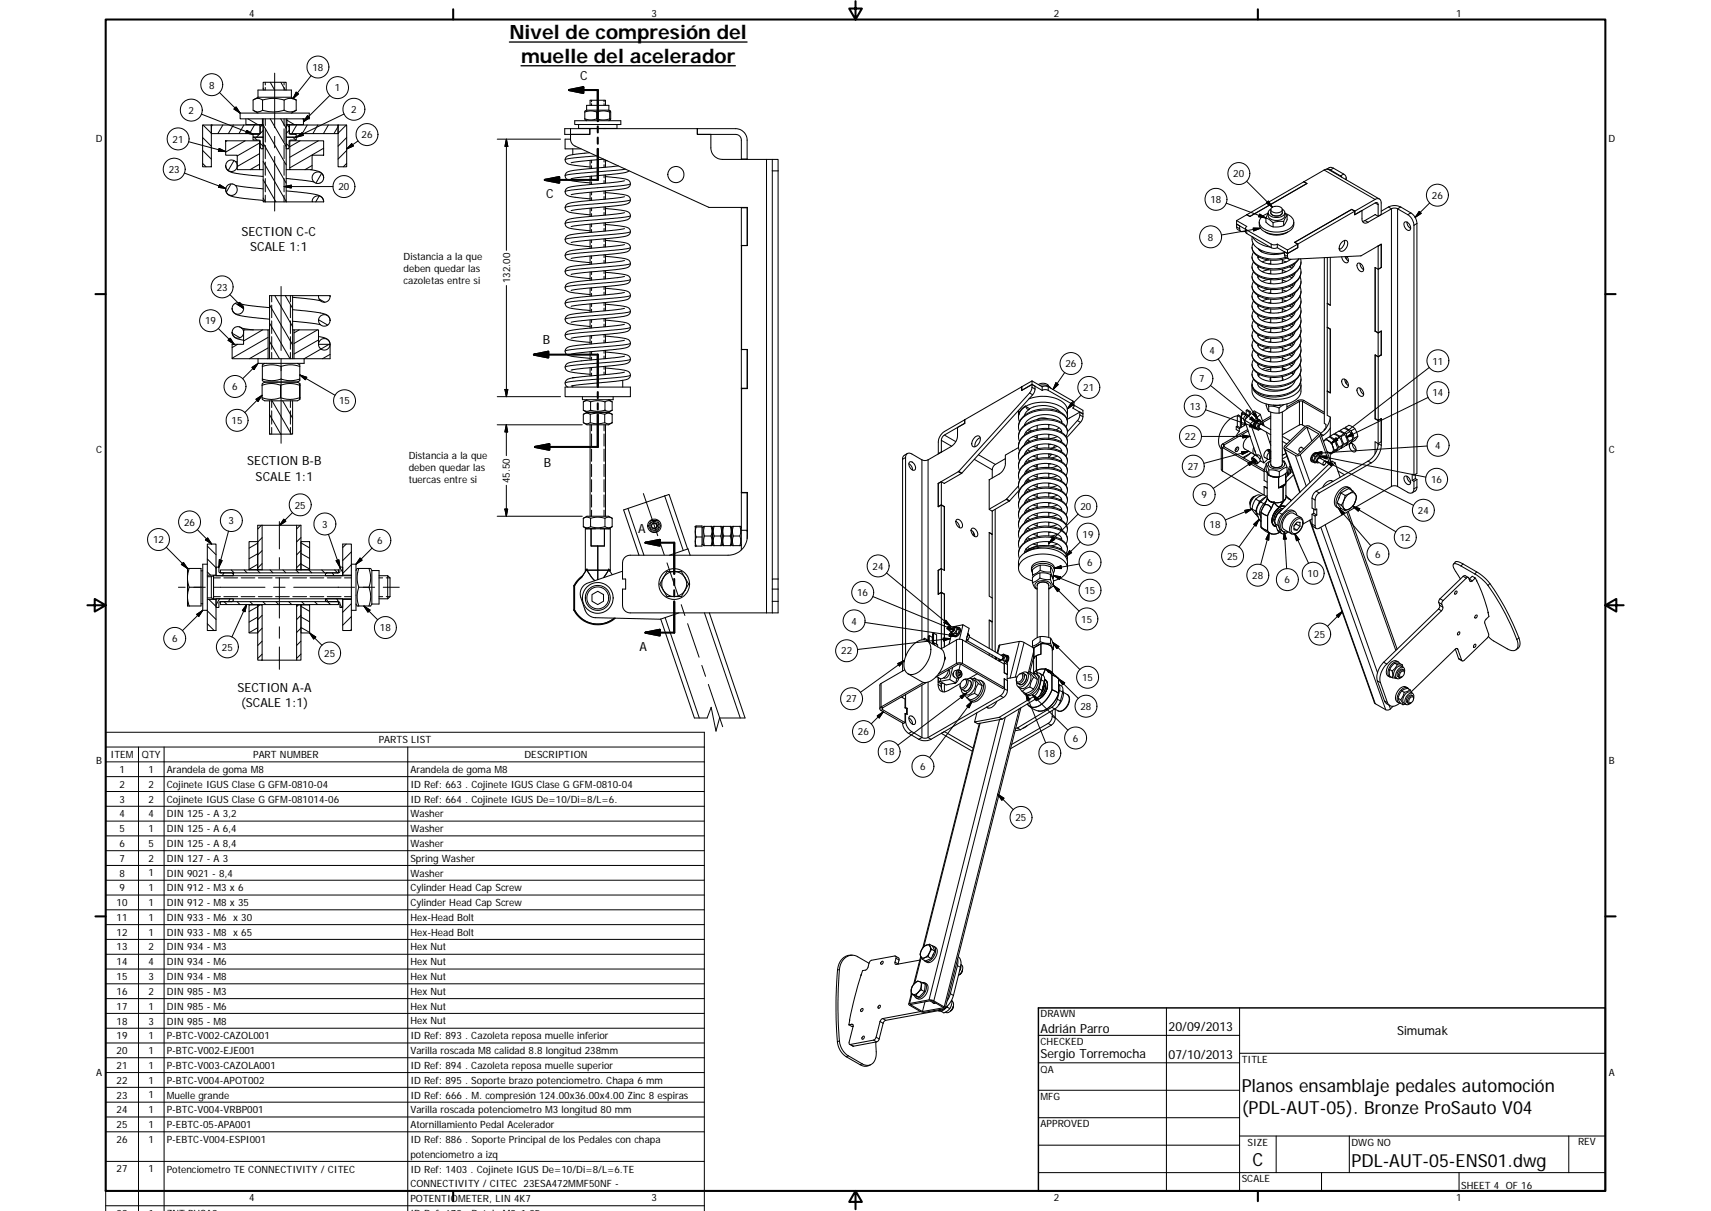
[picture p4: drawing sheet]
<svg xmlns="http://www.w3.org/2000/svg" width="594mm" height="420mm" viewBox="0 0 594 420" stroke-linecap="round" stroke-linejoin="round" font-family="sans-serif">
<defs><g id="words">
<g font-size="6.9">
<text x="176.9" y="13.5">Nivel de compresión del</text>
<text x="180.9" y="21.7">muelle del acelerador</text>
</g>
<g font-size="6.3">
<text x="431.1" y="379">Planos ensamblaje pedales automoción</text>
<text x="431.1" y="386.6">(PDL-AUT-05). Bronze ProSauto V04</text>
<text x="434.8" y="404.7">C</text>
<text x="469.2" y="404.8">PDL-AUT-05-ENS01.dwg</text>
</g>
<g font-size="4.4">
<text x="201.5" y="27.7">C</text>
<text x="189.7" y="68.6">C</text>
<text x="83.9" y="82">SECTION C-C</text>
<text x="86.8" y="87.2">SCALE 1:1</text>
<text x="188.5" y="119.3">B</text>
<text x="85.8" y="161.5">SECTION B-B</text>
<text x="188.8" y="161.9">B</text>
<text x="88.8" y="166.7">SCALE 1:1</text>
<text x="221.6" y="184.8">A</text>
<text x="222.1" y="225.8">A</text>
<text x="82.4" y="240.1">SECTION A-A</text>
<text x="83.7" y="245.3">(SCALE 1:1)</text>
<text x="361.3" y="358.4">Adrián Parro</text>
<text x="405.8" y="357.8">20/09/2013</text>
<text x="485.1" y="359.2">Simumak</text>
<text x="361.3" y="367.1">Sergio Torremocha</text>
<text x="405.8" y="367.3">07/10/2013</text>
</g>
<g font-size="3.5">
<text x="86.6" y="5.8">4</text>
<text x="226.3" y="5.8">3</text>
<text x="365.9" y="5.8">2</text>
<text x="505.6" y="5.8">1</text>
<text x="108.5" y="24.6">18</text>
<text x="72.6" y="30.7">8</text>
<text x="116.3" y="31.7">1</text>
<text x="65.5" y="39.5">2</text>
<text x="122" y="39.2">2</text>
<text x="33.2" y="49.4">D</text>
<text x="59.9" y="49.5">21</text>
<text x="125.5" y="48">26</text>
<text x="558.5" y="49.4">D</text>
<text x="58.6" y="60">23</text>
<text x="428.2" y="61.5">20</text>
<text x="117.5" y="66">20</text>
<text x="420.3" y="70.5">18</text>
<text x="497.2" y="69">26</text>
<text x="419.4" y="83.5">8</text>
<text x="140.1" y="90">Distancia a la que</text>
<text x="140.1" y="94.2">deben quedar las</text>
<text x="75.2" y="100.8">23</text>
<text x="140.1" y="98.4">cazoletas entre si</text>
<text x="177.1" y="98.3" transform="rotate(-90 177.1 98.3)">132.00</text>
<text x="71.2" y="112.6">19</text>
<text x="419.9" y="122.7">4</text>
<text x="369.9" y="127.4">26</text>
<text x="497.3" y="126.5">11</text>
<text x="80.6" y="135.4">6</text>
<text x="376.1" y="135.7">21</text>
<text x="416.4" y="132.7">7</text>
<text x="497.3" y="137.5">14</text>
<text x="117.7" y="140.3">15</text>
<text x="413.1" y="142.2">13</text>
<text x="80.4" y="147.1">15</text>
<text x="411.4" y="152.7">22</text>
<text x="498.4" y="155.8">4</text>
<text x="33.4" y="157.3">C</text>
<text x="141.9" y="159.3">Distancia a la que</text>
<text x="558.6" y="157.3">C</text>
<text x="141.9" y="163.5">deben quedar las</text>
<text x="141.9" y="167.7">tuercas entre si</text>
<text x="177.1" y="167.6" transform="rotate(-90 177.1 167.6)">45.50</text>
<text x="412.4" y="163">27</text>
<text x="496.9" y="167.6">16</text>
<text x="417.1" y="172.9">9</text>
<text x="102.3" y="176.5">25</text>
<text x="375.1" y="177">20</text>
<text x="492.3" y="178.4">24</text>
<text x="63.9" y="182.4">26</text>
<text x="79.4" y="181.9">3</text>
<text x="111.9" y="183.1">3</text>
<text x="420" y="183.1">18</text>
<text x="53.1" y="188.5">12</text>
<text x="130.9" y="188.8">6</text>
<text x="375.9" y="186.6">19</text>
<text x="486" y="187.7">12</text>
<text x="303" y="197.7">24</text>
<text x="377.5" y="196.4">6</text>
<text x="426.1" y="194.2">25</text>
<text x="477.5" y="193.5">6</text>
<text x="434.8" y="200.9">28</text>
<text x="446" y="202.4">6</text>
<text x="454" y="200.2">10</text>
<text x="297.6" y="206.8">16</text>
<text x="376.5" y="206.1">15</text>
<text x="375.4" y="216">15</text>
<text x="131.9" y="219">18</text>
<text x="295.6" y="216.7">4</text>
<text x="456.3" y="221.3">25</text>
<text x="59.7" y="222.8">6</text>
<text x="77.1" y="225.7">25</text>
<text x="112.6" y="227.9">25</text>
<text x="292.1" y="227.1">22</text>
<text x="375.7" y="236.2">15</text>
<text x="293.8" y="243.7">27</text>
<text x="375.2" y="246.3">28</text>
<text x="131.5" y="257.9">PARTS LIST</text>
<text x="297.9" y="255.1">26</text>
<text x="372.5" y="257.3">6</text>
<text x="38.4" y="263">ITEM</text>
<text x="49.3" y="263.1">QTY</text>
<text x="87.9" y="263">PART NUMBER</text>
<text x="182.1" y="263.1">DESCRIPTION</text>
<text x="306.8" y="262.1">18</text>
<text x="362.6" y="262.6">18</text>
<text x="33.4" y="265.2">B</text>
<text x="41.5" y="268.2">1</text>
<text x="51.6" y="268.2">1</text>
<text x="57.9" y="268.2">Arandela de goma M8</text>
<text x="142.5" y="268.2">Arandela de goma M8</text>
<text x="319.5" y="267.1">6</text>
<text x="558.6" y="265.2">B</text>
<text x="41.5" y="273.3">2</text>
<text x="51.6" y="273.3">2</text>
<text x="57.9" y="273.3">Cojinete IGUS Clase G GFM-0810-04</text>
<text x="142.5" y="273.4">ID Ref: 663 . Cojinete IGUS Clase G GFM-0810-04</text>
<text x="41.5" y="278.4">3</text>
<text x="51.6" y="278.4">2</text>
<text x="57.9" y="278.5">Cojinete IGUS Clase G GFM-081014-06</text>
<text x="142.5" y="278.5">ID Ref: 664 . Cojinete IGUS De=10/Di=8/L=6.</text>
<text x="41.5" y="283.5">4</text>
<text x="51.6" y="283.5">4</text>
<text x="57.9" y="283.6">DIN 125 - A 3,2</text>
<text x="142.5" y="283.6">Washer</text>
<text x="352.6" y="284.9">25</text>
<text x="41.5" y="288.7">5</text>
<text x="41.5" y="293.8">6</text>
<text x="51.6" y="288.7">1</text>
<text x="51.6" y="293.8">5</text>
<text x="57.9" y="288.7">DIN 125 - A 6,4</text>
<text x="57.9" y="293.9">DIN 125 - A 8,4</text>
<text x="142.5" y="288.8">Washer</text>
<text x="142.5" y="293.9">Washer</text>
<text x="41.5" y="299">7</text>
<text x="51.6" y="299">2</text>
<text x="57.9" y="299">DIN 127 - A 3</text>
<text x="142.5" y="299">Spring Washer</text>
<text x="41.5" y="304.1">8</text>
<text x="51.6" y="304.1">1</text>
<text x="57.9" y="304.1">DIN 9021 - 8,4</text>
<text x="142.5" y="304.2">Washer</text>
<text x="41.5" y="309.3">9</text>
<text x="51.6" y="309.2">1</text>
<text x="57.9" y="309.3">DIN 912 - M3 x 6</text>
<text x="142.5" y="309.3">Cylinder Head Cap Screw</text>
<text x="40.5" y="314.4">10</text>
<text x="51.6" y="314.4">1</text>
<text x="57.9" y="314.4">DIN 912 - M8 x 35</text>
<text x="142.5" y="314.4">Cylinder Head Cap Screw</text>
<text x="40.5" y="319.5">11</text>
<text x="51.6" y="319.5">1</text>
<text x="57.9" y="319.5">DIN 933 - M6 x 30</text>
<text x="142.5" y="319.6">Hex-Head Bolt</text>
<text x="40.5" y="324.7">12</text>
<text x="40.5" y="329.8">13</text>
<text x="51.6" y="324.6">1</text>
<text x="51.6" y="329.8">2</text>
<text x="57.9" y="324.7">DIN 933 - M8 x 65</text>
<text x="57.9" y="329.8">DIN 934 - M3</text>
<text x="142.5" y="324.7">Hex-Head Bolt</text>
<text x="142.5" y="329.8">Hex Nut</text>
<text x="40.5" y="334.9">14</text>
<text x="51.6" y="334.9">4</text>
<text x="57.9" y="334.9">DIN 934 - M6</text>
<text x="142.5" y="334.9">Hex Nut</text>
<text x="40.5" y="340">15</text>
<text x="51.6" y="340">3</text>
<text x="57.9" y="340">DIN 934 - M8</text>
<text x="142.5" y="340">Hex Nut</text>
<text x="40.5" y="345.2">16</text>
<text x="51.6" y="345.2">2</text>
<text x="57.9" y="345.2">DIN 985 - M3</text>
<text x="142.5" y="345.1">Hex Nut</text>
<text x="40.5" y="350.3">17</text>
<text x="51.6" y="350.3">1</text>
<text x="57.9" y="350.3">DIN 985 - M6</text>
<text x="142.5" y="350.3">Hex Nut</text>
<text x="361.3" y="353">DRAWN</text>
<text x="40.5" y="355.5">18</text>
<text x="51.6" y="355.5">3</text>
<text x="57.9" y="355.5">DIN 985 - M8</text>
<text x="142.5" y="355.4">Hex Nut</text>
<text x="40.5" y="360.6">19</text>
<text x="40.5" y="365.7">20</text>
<text x="51.6" y="360.6">1</text>
<text x="51.6" y="365.7">1</text>
<text x="57.9" y="360.6">P-BTC-V002-CAZOL001</text>
<text x="57.9" y="365.7">P-BTC-V002-EJE001</text>
<text x="142.5" y="360.6">ID Ref: 893 . Cazoleta reposa muelle inferior</text>
<text x="142.5" y="365.8">Varilla roscada M8 calidad 8.8 longitud 238mm</text>
<text x="361.3" y="362.5">CHECKED</text>
<text x="40.5" y="370.9">21</text>
<text x="51.6" y="370.8">1</text>
<text x="57.9" y="370.9">P-BTC-V003-CAZOLA001</text>
<text x="142.5" y="370.9">ID Ref: 894 . Cazoleta reposa muelle superior</text>
<text x="431.1" y="368.7">TITLE</text>
<text x="33.4" y="373.2">A</text>
<text x="40.5" y="376">22</text>
<text x="51.6" y="376">1</text>
<text x="57.9" y="376">P-BTC-V004-APOT002</text>
<text x="142.5" y="376">ID Ref: 895 . Soporte brazo potenciometro. Chapa 6 mm</text>
<text x="361.3" y="372.1">QA</text>
<text x="558.6" y="373.2">A</text>
<text x="40.5" y="381.1">23</text>
<text x="51.6" y="381.1">1</text>
<text x="57.9" y="381.1">Muelle grande</text>
<text x="142.5" y="381.3">ID Ref: 666 . M. compresión 124.00x36.00x4.00 Zinc 8 espiras</text>
<text x="361.3" y="381.6">MFG</text>
<text x="40.5" y="386.2">24</text>
<text x="51.6" y="386.2">1</text>
<text x="57.9" y="386.2">P-BTC-V004-VRBP001</text>
<text x="142.5" y="386.3">Varilla roscada potenciometro M3 longitud 80 mm</text>
<text x="40.5" y="391.4">25</text>
<text x="51.6" y="391.4">1</text>
<text x="57.9" y="391.4">P-EBTC-05-APA001</text>
<text x="142.5" y="391.4">Atornillamiento Pedal Acelerador</text>
<text x="361.3" y="391.2">APPROVED</text>
<text x="40.5" y="396.5">26</text>
<text x="51.6" y="396.5">1</text>
<text x="57.9" y="396.5">P-EBTC-V004-ESPI001</text>
<text x="142.5" y="396.6">ID Ref: 886 . Soporte Principal de los Pedales con chapa</text>
<text x="142.5" y="401.7">potenciometro a izq</text>
<text x="433.2" y="397.5">SIZE</text>
<text x="469.2" y="397.5">DWG NO</text>
<text x="547.9" y="397.4">REV</text>
<text x="40.5" y="406.8">27</text>
<text x="51.6" y="406.8">1</text>
<text x="57.9" y="406.8">Potenciometro TE CONNECTIVITY / CITEC</text>
<text x="142.5" y="406.8">ID Ref: 1403 . Cojinete IGUS De=10/Di=8/L=6.TE</text>
<text x="142.5" y="412">CONNECTIVITY / CITEC 23ESA472MMF50NF -</text>
<text x="431.1" y="410.2">SCALE</text>
<text x="507.3" y="412.4">SHEET 4 OF 16</text>
<text x="86.6" y="416.7">4</text>
<text x="142.5" y="417.1">POTENTIOMETER, LIN 4K7</text>
<text x="226.3" y="416.7">3</text>
<text x="365.9" y="416.7">2</text>
<text x="505.6" y="416.7">1</text>
</g>
</g></defs>
<g fill="none" stroke="#000" stroke-width=".36">
<path d="M83.4 39.2h24v2h-24zM88.1 38.4l1.5 .8M89.6 33.7l-1.5 .9M89.6 31.2h11.6v2.5h-11.6zM91.2 34.7a12.6 12.6 0 0 1 7.5 0M91.2 34.7a2.64 2.64 0 0 0-3.3 0v3.5a2.57 2.57 0 0 0 3.3 0M91.2 38.2a12.1 12.1 0 0 0 7.5 0M91.2 34.7v3.5M91.4 31.2v-2.6h8v2.6M98.7 38.2a4 4 0 0 0 4.1 0M98.7 34.7v3.5M98.7 34.7a4.1 4.1 0 0 1 4.1 0"/>
<path d="M101.2 33.7l1.6 1M102.8 38.2l-1.6 1M102.8 34.7v3.5M203 38.9v2.3M203 38.9l2.1-.4 2.1 .4M203.7 38.2l-.7 .7M203.7 36.6h7.7v1.6h-7.7zM207.2 38.9v2.3M207.2 38.9l2.3-.4 2.2 .4M210.2 36.6v-1.8h-5.3v1.8M211.4 38.2l.5 .3M211.7 38.9v2.3"/>
<path d="M211.7 38.9l.2-.4v3.1M70.4 43.4h3v14.5h-3zM73.4 43.4h16.8v3h-16.8zM78.4 48.9h11.7v10h-7.7v-5.1h-4zM78.4 57.5a3.1 3.1 0 0 0 3.3 2.6l9.7 1.1M81.7 56l.7 .2M85.4 41.2v2h5.7v-2M87.9 47.6h3.5v4h-.7l-.3-.5v-2l-.2-.4-2.3-.1zM90.1 48.9h.2M90.1 58.9h1.3M90.2 46.4h.1M90.2 43.4h1.2"/>
<path d="M90.7 43.6h.7v4h-3.5v-1l2.4-.2 .1-2.3zM91.1 43.2h.3M91.4 41.2v28.8h8M99.4 43.2h.2M99.4 43.6h.7l.3 .5 .1 2.3 2.4 .2v1h-3.5zM99.4 58.9h1.2M99.4 47.6h3.5v1h-2l-.4 .2-.1 2.3-.3 .5h-.7zM99.4 43.4h1.1M99.4 41.2v28.8M100.4 48.9h.2M100.4 46.4h.1M100.5 43.4h16.9v3h-16.9z"/>
<path d="M100.6 48.9h11.8v4.9h-4v5.1h-7.8zM105.4 41.2v2h-5.8v-2M107.8 58.9a5.2 5.2 0 0 1 4.3 1.7l.3 1.1M117.4 43.4h3v14.5h-3zM198.1 44.6h-2v2h2M198.1 44.6v2M198.1 48.3a2.62 2.62 0 0 0 1.5 2.4l46.6 21.3h13.3v13.2h-2v36h2M198.1 48.3h-1.9v3.3h5.5M198.9 51.6v2.1M199.6 41.9h16v1.3h-16zM200.9 43.2v1.4h13.3v-1.4M203 41.2l2.1 .4 2.1-.4"/>
<path d="M203 41.2l.7 .7M204.7 53l-4.5 .4a5.3 5.3 0 0 0-3.8 1.3 1.72 1.72 0 0 0 .2 1.8 1.72 1.72 0 0 0 1.7 .6l6.6 .8M204.8 44.6v2h-6.7M204.9 44.6h-6.8M204.9 55.6v2.9M207.2 41.2l2.3 .4 2.2-.4M209.6 55.2l-11.3 1.3M210.2 55.7l.6 .1M210.2 44.6h.1M210.2 55.5v2.5M211.7 41.2l.2 .4M211.9 41.6l-.5 .3"/>
<path d="M214.7 57.6l-12.3 1.1a13.7 13.7 0 0 0-5.8 1.3 1.74 1.74 0 0 0 0 1.9 1.74 1.74 0 0 0 1.8 .8l6.5 .8M218.4 59.3l-2.1 .7-14.5 1.5-3.5 .5M242.1 44.6h13.3a4 4 0 0 1 4 4v6.7M242.1 44.6v2h4.7v4.7a4 4 0 0 0 4 4h17.4M242.1 44.6h-37.3v2h-6.7v1.7M242.1 44.6v2h13.3a1.97 1.97 0 0 1 2 2v6.6M259.4 55.2l-2 .1M268.2 55.3v145.6M268.2 55.3h2v157.3h-2M460.6 58.7l.9-.5 .9-.1 4.1 2.3a1.29 1.29 0 0 1 .7 1.9M460.7 58.7l1.2 .2 3.7 2.2 .3 .4M78.4 65.8a3.1 3.1 0 0 0 3.3 2.6l9.7 1.1"/>
<path d="M81.7 64.3l9.7 1.2M99.4 70h9M99.4 66.3l6.8 .6a9.8 9.8 0 0 1 5.8 1.8l.4 1.3M99.4 61.9l9.6 1.2M108.9 68.6a2 2 0 0 1 2.2-.5 2 2 0 0 1 1.3 1.9h-4zM204.9 61.2v2.8M204.9 66.7v2.9M204.9 72.2v2.9M204.9 77.8v2.8M210.2 61.3l2 .1a14.2 14.2 0 0 1 6.3 1.4 1.68 1.68 0 0 1 .1 1.9 1.68 1.68 0 0 1-1.7 .7l-18.6 2.1M210.2 66.8l2 .2a13.2 13.2 0 0 1 6.3 1.3 1.67 1.67 0 0 1 .1 1.9 1.67 1.67 0 0 1-1.7 .8l-18.6 2.1M210.2 72.3l2 .2a13.5 13.5 0 0 1 6.3 1.4 1.67 1.67 0 0 1 .1 1.9 1.67 1.67 0 0 1-1.7 .7l-18.6 2.1"/>
<path d="M210.2 77.9l2 .2a13.9 13.9 0 0 1 6.3 1.3 1.67 1.67 0 0 1 .1 1.9 1.67 1.67 0 0 1-1.7 .7l-18.6 2.2M210.2 60.7v2.9M210.2 66.2v2.9M210.2 71.8v2.8M210.2 77.3v2.9M216.8 79.3l-4.4 .7-9.3 .8a15.5 15.5 0 0 0-6.4 1.3 1.64 1.64 0 0 0-.2 1.9 1.64 1.64 0 0 0 1.7 .8l6.7 .8M216.8 62.7l-13.7 1.5a12 12 0 0 0-6.6 1.5 1.69 1.69 0 0 0 0 1.8 1.69 1.69 0 0 0 1.7 .7l6.7 .8M216.8 73.8l-13.7 1.5a16.1 16.1 0 0 0-6.4 1.3 1.64 1.64 0 0 0-.2 1.8 1.64 1.64 0 0 0 1.7 .8l6.7 .9M216.8 68.3l-13.7 1.4a15.7 15.7 0 0 0-6.4 1.3 1.65 1.65 0 0 0-.2 1.9 1.65 1.65 0 0 0 1.7 .8l6.7 .8M257.4 72v13.2M257.4 72.1h2M259.4 72v13.2"/>
<path d="M429.4 76.5l.1 2.9 1.3 .9M429.4 76.5l3.5 2.1a.66 .66 0 0 0-.5 .6 .66 .66 0 0 0 .5 .6l8.7 5 .8 .2 1.1-.3M432.4 79.6l-3-1.9 1 .7 .3 1.8 1.7 .1M432.4 79.2v1.2l.5 .6 8.7 5 .8 .2 1.1-.3M432.9 74.5l1.1 .6 19.8-11.4-1.1-.6-23.3 13.4M437.2 77.1a3.5 3.5 0 0 0 3.2 3.8 7.7 7.7 0 0 0 8.6-2l.2-1.8M439.5 75.6l1.3 .6 1.2 1.1M439.5 75.6v1.5l1.5 1.2 1 .4M440.3 74a3.3 3.3 0 0 0-2.9 3.8 7.2 7.2 0 0 0 7.9 2.5 4.1 4.1 0 0 0 3.9-3.5 3.7 3.7 0 0 0-3.1-2.7l.8 .7M440.3 74.1l-.8 1.5M440.3 73.8v1a3.2 3.2 0 0 0 4.5 1.4l1.2-.9 .1-1.5M441.3 72.6a1.31 1.31 0 0 0-1 1.3 1.31 1.31 0 0 0 1.2 1.2l.7 .3a3.3 3.3 0 0 0 3.9-1.5l-.2-.7-.7-.6"/>
<path d="M441.5 72.1a2.62 2.62 0 0 1 3.7 .4 2.03 2.03 0 0 1-3.1 1.2 .92 .92 0 0 1-.8-.6 .92 .92 0 0 1 .2-1zM442 77.3v1.4M445.2 72.7v1.1a2.34 2.34 0 0 1-4 0v-1.1M445.7 76.9l-1.9-.1-1.8 .5M445.7 76.9v1.4l-1.9 .4h-1.8M446.9 74.8l-1.2 2.1M446.9 74.8v1.5l-1.2 2M452.7 63.1l1.1 .5-19.8 11.5-1.1-.6M452.7 63.1h.1M452.7 63.1l7.4-4.3 .7-.1 18.1 10.3M467.4 61.6v.8M469.3 72.6l-19.7 11.5"/>
<path d="M469.3 72.6l1.1 .7M469.3 72.6v.1M470.4 74.4v.1M470.4 74.5l2.5-1.5v2.9a1.27 1.27 0 0 0 .6 1.4 1.27 1.27 0 0 0 1.5-.2l8.4-4.8 1.1-.1 4.8 2.7 1 1.2 .6 1.7v87l-.6-.3v2.2M470.4 73.3l-19.8 11.4-1-.6M470.4 73.3v1.2M470.4 73.3l7-4.1a1.29 1.29 0 0 1 1.5-.1 1.29 1.29 0 0 1 .7 1.3v4l-1.1 .6-1.1-.5M470.4 74.5l7-4.1a.64 .64 0 0 1 .8-.1 .64 .64 0 0 1 .3 .7v4M477.5 74.4l-4.4 2.4M479.6 73.3l3.5-1.8 1.1-.2 1.5 .3 4.4 2.4 1.3 1.4 .6 1.8v87.1l-1.1 .5M487.7 77.1a1.78 1.78 0 0 1 1.7 .9 1.78 1.78 0 0 1-.1 1.9 2.07 2.07 0 0 1-1.6-2.8zM488.5 77l.3 1.3 1 .9"/>
<path d="M204.9 83.3v2.9M204.9 88.8v2.9M204.9 94.4v2.8M204.9 99.9v2.9M210.2 83.4l2 .2a13.5 13.5 0 0 1 6.3 1.3 1.68 1.68 0 0 1 .1 1.9 1.68 1.68 0 0 1-1.7 .8l-18.6 2.1M210.2 88.9l1.3 .1a15.9 15.9 0 0 1 7 1.4 1.67 1.67 0 0 1 .1 1.9 1.67 1.67 0 0 1-1.7 .8l-18.6 2.1M210.2 94.5l1.3 .1a15.1 15.1 0 0 1 7 1.4 1.67 1.67 0 0 1 .1 1.9 1.67 1.67 0 0 1-1.7 .7l-18.6 2.2M210.2 82.8v2.9M210.2 88.4v2.8M210.2 93.9v2.9M210.2 99.4v2.9M216.8 95.9l-13.7 1.5a12.2 12.2 0 0 0-6.6 1.5 1.7 1.7 0 0 0 .1 1.8 1.7 1.7 0 0 0 1.6 .7l6.7 .8"/>
<path d="M216.8 90.4l-13.7 1.5a14.8 14.8 0 0 0-6.4 1.3 1.65 1.65 0 0 0-.2 1.8 1.65 1.65 0 0 0 1.7 .9l6.7 .7M216.8 84.8l-13.7 1.5a15.2 15.2 0 0 0-6.4 1.3 1.64 1.64 0 0 0-.2 1.9 1.64 1.64 0 0 0 1.7 .8l6.7 .8M257.4 85.2h2M257.4 85.2v36.1h2M434.7 82.1a5.1 5.1 0 0 0 4.5 5.3l1.3 .3a13 13 0 0 0 5.5 0M435 82.3a7.8 7.8 0 0 0 6 3.4M435.1 84.4a3.8 3.8 0 0 0 2.9 5.1 13.3 13.3 0 0 0 8.9 0M435.2 87.5a3.7 3.7 0 0 0 2.8 5.4 11.8 11.8 0 0 0 12.9-2.8l.2-.3M436.7 88.9v.3a4.6 4.6 0 0 0 4.6 2.5l3.8-.3 3.1-1.5M436.9 86.3a7.7 7.7 0 0 0 7.7 1.8l1.4-.4M437.2 89.2l-.5 .2M437.2 92.6l-.5 .2"/>
<path d="M437.2 96l-.5 .2M437.2 99.3l-.5 .3M437.2 86.5l1 1M439.4 80.5a7.5 7.5 0 0 0 7.7 0M440.5 93.6l-2.3 .7M440.5 97l-2.3 .6M440.5 90.2l-2.3 .7M441.2 90.3v1.4M441.2 93.7v1.3M441.2 97v1.4M441.2 91.5h-.7M441.2 94.9l-.7 .1"/>
<path d="M441.2 98.3h-.7M443.5 84.7l3.5 2M443.5 84.7v1.2M445.2 93.8l1.4 .5M445.2 97.2l1.4 .4M445.2 90.4l1.4 .5M445.2 90v1.3M445.2 93.4v1.3M445.2 96.8v1.3M447 86.7l.1 2.5 .3 .6 .5 .2 24.6-1.2 7.1-4.1v8.1M447.7 92.6l.9 .4M447.7 96l.9 .4"/>
<path d="M447.7 99.3l.9 .5M448.6 95.5l.4 .5M448.6 98.9l.4 .4M448.6 92.1l.4 .5M449.5 84.1l1.1 .6M449.6 84.1h.1M449.7 98.1a7.4 7.4 0 0 1-7.5 3.8 5.4 5.4 0 0 1-5.5-2.4v-.4M449.7 91.4a7.2 7.2 0 0 1-6.9 3.7 6.3 6.3 0 0 1-6-2.2l-.1-.6M449.7 94.7a7.4 7.4 0 0 1-7.2 3.8 5.9 5.9 0 0 1-5.8-2.4v-.4M450.6 84.7v1.2M450.6 84.7l-3.6 2M450.6 85.9l-3.6 2.1-3.5-2.1"/>
<path d="M450.6 85.9l-3.6 2.1-1-.6 .1 1.6 1.3 .9M451.4 92.6a5.4 5.4 0 0 1-3.7 6.7 11.6 11.6 0 0 1-12.1-1.1l-.2-.3a2.97 2.97 0 0 1-.2-3.6M451.4 96a5.5 5.5 0 0 1-4.1 6.9 11.5 11.5 0 0 1-11.7-1.3l-.2-.3a3 3 0 0 1-.2-3.7M451.4 99.3a5.5 5.5 0 0 1-4.1 7 11.5 11.5 0 0 1-11.7-1.3l-.2-.3a2.94 2.94 0 0 1-.2-3.7M451.6 89.8a5.7 5.7 0 0 1-4.4 6.3 11.3 11.3 0 0 1-11.6-1.4l-.4-.5a2.98 2.98 0 0 1 0-3.3M459.8 89.4v57.5l.6 .3v1.4M460.9 89.3l-.1 24.2 1.1 .6v22.3l-1.1-.7M461.9 89.3v16.6l-1-.6M465.9 84a1.14 1.14 0 0 1 1.7-.5 1.14 1.14 0 0 1 .2 1.7 2.1 2.1 0 0 1-2.5 1.9 2.38 2.38 0 0 1 .6-3.1zM466.8 83.4a3 3 0 0 1-1.8 3.2M467 89l.6 1 .6 .5M467.4 89v.8"/>
<path d="M467.7 89a1.32 1.32 0 0 1-.1 2.2 2.24 2.24 0 0 1-1.7-2.1M471.4 91.5a1.81 1.81 0 0 1 2 2.3 .97 .97 0 0 1-1 .4 .97 .97 0 0 1-.7-.7 1.75 1.75 0 0 1-.3-2zM472.2 91.4l.4 1.2 .9 1M477.5 92.8v22.1M478.4 85.3l.1 .1M478.5 85.4v8M478.5 93.4v22.1l-1-.6M479.5 84.7l.1 .1M479.6 92.8l-1.1 .6-1.1-.6v22.1M479.6 84.8v8M479.6 84.8l-1.1 .6M479.6 92.8l-1.1 .6"/>
<path d="M80.6 107a3.1 3.1 0 0 0 3.4 2.6l9.6 1.1M80.6 115.3a3.1 3.1 0 0 0 3.3 2.6l.7 .1M83.9 113.8l4.1 .6M83.9 105.5l9.7 1.2M93.1 114.4h.5M101.6 103.1l9.6 1.3M101.6 114.4h.5M101.6 102.6h13M101.6 107.4l6.8 .8a10.3 10.3 0 0 1 5.6 1.5l.6 1.5M101.6 102.6v21.9M101.6 102.6h-8v21.9M101.6 111.5l9.6 1.1"/>
<path d="M110.6 116.8a3.8 3.8 0 0 1 3.9 2.2l.1 .5M110.6 102.6a2.01 2.01 0 0 0 1.9 2.3 2.01 2.01 0 0 0 2.1-2M114.6 102.6v.3M204.9 105.4v2.9M204.9 111v2.9M204.9 116.5v2.9M210.2 100l2 .2a14.2 14.2 0 0 1 6.3 1.3 1.66 1.66 0 0 1 .1 1.9 1.66 1.66 0 0 1-1.7 .8l-18.6 2.1M210.2 105.5l2 .2a13.2 13.2 0 0 1 6.3 1.4 1.67 1.67 0 0 1 .1 1.9 1.67 1.67 0 0 1-1.7 .7l-18.6 2.1M210.2 111.1l2 .2a13.5 13.5 0 0 1 6.3 1.3 1.67 1.67 0 0 1 .1 1.9 1.67 1.67 0 0 1-1.7 .8l-18.6 2M210.2 116.6l2 .2a13.9 13.9 0 0 1 6.3 1.3 1.67 1.67 0 0 1 .1 1.9 1.67 1.67 0 0 1-1.7 .8l-18.6 2.1M210.2 110.5v2.9M210.2 116v2.9"/>
<path d="M210.2 105v2.8M216.8 107l-13.7 1.5a16.1 16.1 0 0 0-6.4 1.2 1.65 1.65 0 0 0-.2 1.9 1.65 1.65 0 0 0 1.7 .9l6.7 .8M216.8 118l-4.4 .7-9.3 .8a14.6 14.6 0 0 0-6.4 1.3 1.64 1.64 0 0 0-.2 1.9 1.64 1.64 0 0 0 1.7 .8l6.7 .8M216.8 112.5l-2.7 .5-11 1a16.1 16.1 0 0 0-6.4 1.3 1.64 1.64 0 0 0-.2 1.9 1.64 1.64 0 0 0 1.7 .8l6.7 .8M216.8 101.5l-13.7 1.5a15.7 15.7 0 0 0-6.4 1.2 1.64 1.64 0 0 0-.2 1.9 1.64 1.64 0 0 0 1.7 .8l6.7 .8M437.2 102.7l-.5 .3M437.2 106.1l-.5 .3M437.2 109.5l-.5 .2M437.2 112.9l-.5 .2M437.2 116.3l-.5 .2M437.2 119.7l-.5 .2M440.5 113.9l-2.3 .7"/>
<path d="M440.5 103.7l-2.3 .7M440.5 117.3l-2.3 .7M440.5 107.1l-2.3 .7M440.5 100.4l-2.3 .6M440.5 110.5l-2.3 .7M441.2 100.4v1.4M441.2 103.8v1.4M441.2 107.2v1.4M441.2 110.6v1.4M441.2 114v1.4M441.2 117.4v1.3M441.2 101.7h-.7"/>
<path d="M441.2 105l-.7 .1M441.2 108.4l-.7 .1M441.2 111.8l-.7 .1M441.2 115.2l-.7 .1M441.2 118.6l-.7 .1M445.2 114.1l1.4 .5M445.2 104l1.4 .4M445.2 117.5l1.4 .5M445.2 107.3l1.4 .5M445.2 100.6l1.4 .4M445.2 100.2v1.3M445.2 103.5v1.4"/>
<path d="M445.2 106.9v1.4M445.2 110.3v1.4M445.2 113.7v1.3M445.2 117.1v1.3M445.2 110.7l1.4 .5M447.7 102.7l.9 .5M447.7 106.1l.9 .5M447.7 109.5l.9 .5M447.7 112.9l.9 .5M447.7 116.3l.9 .4M447.7 119.7l.9 .4M448.6 115.8l.4 .5"/>
<path d="M448.6 105.6l.4 .5M448.6 119.2l.4 .5M448.6 109.1l.4 .4M448.6 102.3l.4 .4M448.6 112.4l.4 .5M449.7 118.5a7.1 7.1 0 0 1-6.9 3.7 6.4 6.4 0 0 1-6-2.2l-.1-.6M449.7 108.3a7.4 7.4 0 0 1-7.5 3.7 5.4 5.4 0 0 1-5.5-2.4v-.4M449.7 101.5a7.2 7.2 0 0 1-6.9 3.7 6.3 6.3 0 0 1-6-2.2l-.1-.5M449.7 104.9a7.4 7.4 0 0 1-7.2 3.7 6.3 6.3 0 0 1-5.7-2.2l-.1-.5M449.7 111.7a7.5 7.5 0 0 1-7.5 3.7 5.5 5.5 0 0 1-5.5-2.4v-.4M449.7 115.1a7.1 7.1 0 0 1-6.9 3.7 6.6 6.6 0 0 1-6-2.2l-.1-.6M451.4 102.7a5.4 5.4 0 0 1-3.7 6.8 11.6 11.6 0 0 1-12.1-1.2l-.2-.2a3 3 0 0 1-.2-3.7"/>
<path d="M451.4 106.1a5.5 5.5 0 0 1-4.1 7 11.5 11.5 0 0 1-11.7-1.4l-.2-.2a3 3 0 0 1-.2-3.7M451.4 109.5a5.4 5.4 0 0 1-3.7 6.8 11.9 11.9 0 0 1-11.8-.9l-.5-.6a2.94 2.94 0 0 1-.2-3.6M451.4 112.9a5.3 5.3 0 0 1-3.7 6.8 11.6 11.6 0 0 1-12.1-1.2l-.2-.3a3 3 0 0 1-.2-3.6M451.4 116.3a5.4 5.4 0 0 1-3.7 6.7 11.7 11.7 0 0 1-12.1-1.1l-.2-.3a2.97 2.97 0 0 1-.2-3.6M451.4 119.7a5.4 5.4 0 0 1-3.7 6.7 11.6 11.6 0 0 1-12.1-1.1l-.2-.3a3 3 0 0 1-.2-3.6M460.9 105.3l1 .6M460.9 113.6l-.1 22 1.1 .7v-22.1l-1.1-.6M477.4 114.9l1.1 .6M477.5 114.9h-.1M478.5 115.5v8.2M478.5 115.5l1.1-.6v8.3M479.5 114.9l-1 .6"/>
<path d="M89.6 124.5h16M89.6 124.5h-9v-5h4v-5.1h8.5v10.1M89.6 124.5v1.6h2.8h13.2v-1.6M91 138l.1 .6 .8 .5h11.3l.9-.5M91 133.6a8.9 8.9 0 0 1 6.4 0M91 138a8.9 8.9 0 0 0 6.4 0M91 133.6v4.4M91.1 131.5a9.5 9.5 0 0 0 6.5 0M91.1 131.5v.6l.8 .5M91.1 127.1v4.4M91.1 127.1a9.9 9.9 0 0 1 6.5 0M91.9 126.1l-.8 .5v.5"/>
<path d="M91.9 132.6h11.3M91.9 132.6l-.8 .5-.1 .5M93.6 139.1v11.5h8v-11.5M97.4 138a9.5 9.5 0 0 0 6.6 0M97.4 133.6v4.4M97.4 133.6a9.5 9.5 0 0 1 6.6 0M97.6 127.1a9.9 9.9 0 0 1 6.5 0M97.6 131.5a9.5 9.5 0 0 0 6.5 0M97.6 127.1v4.4M102.1 124.5v-10.1h8.5v5.1h4v5h-9M103.2 126.1l.9 .5v.5M103.2 132.6h-11.3"/>
<path d="M103.2 132.6l.9 .5M104 133.6v4.4M104 133.6l.1-.5v5.5l-.1-.6M104.1 127.1v4.4M104.1 131.5v.6l-.9 .5M196.2 134.3h22.7v3.3h-22.7zM198.9 133.8v.5M199.8 131l-.9 .1M202.2 137.6v1.1h10.7v-1.1M202.5 139.4v2.9M202.5 139.4l1.3-.4 1.3 .4M203.8 138.7l-1.3 .7"/>
<path d="M204.9 122v2.9M204.9 127.6v2.8M205.1 139.4l2.5-.4 2.5 .4M205.1 139.4v2.9M210.1 139.4v2.9M210.1 139.4l1.2-.4 1.2 .4M210.2 122.1l1.3 .2a14.6 14.6 0 0 1 7 1.4 1.68 1.68 0 0 1 .1 1.9 1.68 1.68 0 0 1-1.7 .7l-18.6 2.1M210.2 127.7l1.3 .1a15.1 15.1 0 0 1 7 1.4 1.66 1.66 0 0 1 .1 1.9 1.66 1.66 0 0 1-1.7 .7l-18.6 2.2M210.2 121.6v2.8M210.2 127.1v2.9M211.3 138.7l1.2 .7M212.5 139.4v2.9"/>
<path d="M216.2 132v2.3M216.8 129.1l-16.2 1.8a5.1 5.1 0 0 0-4.3 1.5v1.1l.9 .8M216.8 123.6l-3.3 .5-10.4 1a15.2 15.2 0 0 0-6.4 1.3 1.65 1.65 0 0 0-.2 1.9 1.65 1.65 0 0 0 1.7 .8l6.7 .8M257.4 134.7l2 .1M257.4 121.3v69.5M259.5 121.2v13.6M259.5 134.8h-2v36.1h2l-.1 16M354.7 134.2h.1M354.7 134.2l-19.7 11.4M357.2 138.4a12.4 12.4 0 0 1 12.4 1.6l.9 1.6 .1 2.9M358.3 132.2v2.5l-.6 1.4-24.8 27.4-7.2 4.2M358.3 133.4l3.6 2"/>
<path d="M358.3 132.2l3.6 2M358.3 133.4l1.1 .6-.2 1.8-.6 1.2-24.6 27.1-6.2 3.6M358.3 133.4l-3.6 2 .1-1.2M358.3 132.2l-3.5 2M360.5 133.4l.3-.1a2.55 2.55 0 0 1 3.3 .7M361 133.7a3.7 3.7 0 0 1 3.9 1M361.9 134.2l1-.3 1.1 .3 8.7 5 .2 .5v1.2M361.9 135.4l.7-.2 1.1 .1 8.7 5a.65 .65 0 0 1 .5 .6 .65 .65 0 0 1-.5 .7l3.6 2-1.1-.6M361.9 134.2v1.2M434.7 133.7v2a5.7 5.7 0 0 0 5.1 4.5 11.7 11.7 0 0 0 11.2-2.5l.7-1.6v-2.4M436.7 132.9v.4M437.2 123.1l-.5 .2"/>
<path d="M437.2 126.4l-.5 .3M437.2 129.9l-.5 .2M437.4 130l-.4 .6M437.5 133.4a9.6 9.6 0 0 0 10.7 .6M440.5 120.7l-2.3 .7M440.5 124.1l-2.3 .7M440.5 127.5l-2.3 .6M441.2 131l-.2 .6 .3 .7M441.2 128.1l-1.8 .5M441.2 120.8v1.4M441.2 124.1v1.4M441.2 127.6v1.3"/>
<path d="M441.2 130.9v1.3M441.2 122h-.7M441.2 125.4h-.7M445.2 120.9l1.4 .5M445.2 124.3l1.4 .5M445.2 127.7l1.4 .4M445.2 131l.2 1M445.2 120.5v1.3M445.2 123.9v1.3M445.2 127.3v1.3M445.2 130.7v1.3M445.2 128.1l1.1 .2"/>
<path d="M447.7 123.1l.9 .4M447.7 126.4l.9 .5M448.6 122.6l.4 .5M448.6 126l.4 .4M448.6 129.4l.4 .5-.5-.5M449.7 125.3a7.2 7.2 0 0 1-6.9 3.7 6.3 6.3 0 0 1-6-2.3l-.1-.5M449.7 128.6a7.4 7.4 0 0 1-7.2 3.8 5.9 5.9 0 0 1-5.8-2.4v-.4M449.7 121.9a7.3 7.3 0 0 1-7.2 3.7 5.7 5.7 0 0 1-5.8-2.4v-.4M449.7 132a7.4 7.4 0 0 1-7.2 3.7 5.8 5.8 0 0 1-5.8-2.3v-.2M451.4 123.1a5.5 5.5 0 0 1-4.1 6.9 11.4 11.4 0 0 1-11.7-1.3l-.2-.3a2.97 2.97 0 0 1-.2-3.6M451.4 126.4a5.4 5.4 0 0 1-3.7 6.8 11.6 11.6 0 0 1-12.1-1.1l-.2-.3a2.97 2.97 0 0 1-.2-3.7M451.4 129.9a5.5 5.5 0 0 1-4.1 6.9 11.5 11.5 0 0 1-11.7-1.4l-.2-.2a3 3 0 0 1-.2-3.7"/>
<path d="M451.6 132.7a4.1 4.1 0 0 1-3.1 4.8 12.3 12.3 0 0 1-12.9-1.7l-.7-1.1-.2-1.3M460.8 135.7v8.4l1.1 .6v6.6M460.9 135.7h-.1M466.2 131.6a1.87 1.87 0 0 1 1.6 2.9 1.96 1.96 0 0 1-1.6-2.9zM466.9 131.6l.3 1.2 1 1M467.4 131.9v1.2M471.4 134.7a1.79 1.79 0 0 1 2 2.4 .98 .98 0 0 1-1 .4 .98 .98 0 0 1-.7-.7 1.75 1.75 0 0 1-.3-2.1zM472.2 134.7l.4 1.2 .9 .9M477.5 123.2v22l1 .6M477.5 123.2h.1M477.5 123.2l1 .6M478.5 123.7l-1.1-.6v22.2l1.1 .6"/>
<path d="M478.5 123.8v22l1.1-.6v9.3l-.7 2.8a7.2 7.2 0 0 1-2.8 3.3l-18.1 10.4a3.1 3.1 0 0 0-1.4 2.5v3.4M479.5 123.1l.1 .1M479.6 123.1l-1.1 .6M479.6 123.2l-1.1 .6M202.5 142.3l1.3 .7M203.8 143h7.5M203.8 143l-1.2 .7M204.9 147.4v31.7M205 143.7l2.4-.3 2.6 .3M205 146.7l2.4 .3 2.6-.3M205 143.7l-1.3-.3-1.2 .3v3l1.2 .3 1.3-.3M205 143.7v3"/>
<path d="M205.1 142.3l-1.3 .4-1.3-.4M205.1 142.3l2.5 .4 2.5-.4M210 146.7l1.3 .3 1.2-.3M210 143.7v3M210 143.7l1.3-.3 1.2 .3M210.1 142.3l1.2 .4 1.2-.4M210.2 147.4v31.7M211.3 143l1.2 .7M212.5 142.3l-1.2 .7M212.5 146.7l-1.2 .7h-7.5l-1.2-.7M212.5 143.7v3M315.1 157.3l-1.3 .8-.4 .9v73.8"/>
<path d="M325.8 157.4h.1M326.8 156.8h.1M326.8 156.8l-1 .6M335 145.6v.1M335 146.9l-7.5 4.4-.6 1.2-.1 4.3M335 145.6l-7.1 4.1-1.3 1.3-.7 1.7-.1 4.7M335 146.9l-2.5 1.4-.1 3.5-.4 1.1-.8 1.3-9 5.4-1 .2-1.1-.2-3.5-2.1a1.31 1.31 0 0 0-1.6-.2 1.31 1.31 0 0 0-.6 1.4v69.1M335 145.6v1.3M338.6 151.6a1.11 1.11 0 0 1 1.6-.2 1.11 1.11 0 0 1 .1 1.6 2.08 2.08 0 0 1-2.6 1.9 2.55 2.55 0 0 1 .9-3.3zM340.3 151.9l-.9 .6a2.91 2.91 0 0 0-.9 2.5M349.1 159.1l-3.5 2a2.31 2.31 0 0 0-1.1 1.9v2.8M351.6 156.4l-2.5 1.5-.1 3.6-1 2-.7 .8-3.8 2.2"/>
<path d="M353.6 142.4v2.1M353.6 144.6a5.6 5.6 0 0 1 5.1-4.6 12 12 0 0 1 11 2.2 3.1 3.1 0 0 1 .8 3.2M353.6 155.3l-2 1.2M353.7 143.8l-.1 1.3 .4 1.3M355.8 147.3v.1M356.1 141a.97 .97 0 0 0 .7 1 .97 .97 0 0 0 1.1-.4 9.3 9.3 0 0 1 10.2 1.3M356.3 156.5l.4 .5M356.3 149.8l.4 .4M356.3 153.1l.4 .5M356.3 159.9l.4 .5M356.7 159.4l.9 .5M356.7 149.3l.9 .5"/>
<path d="M356.7 152.7l.9 .4M356.7 156.1l.9 .4M357.2 148.9l1 .6M357.4 142a3.6 3.6 0 0 0-1.7 2.2M357.5 153.1l-.8 .4M358.7 158.2l1.4 .5M358.7 151.4l1.4 .5M358.7 154.9l1.4 .4M360.1 145.5h.1M360.1 147.6v1.3M360.1 151v1.3M360.1 154.4v1.3"/>
<path d="M360.1 157.8v1.3M360.1 151.5l-.4 .3M363.6 145.2l-2.1-.2-1.5 .6M364.1 147.3v1.4M364.1 150.7v1.4M364.1 154.1v1.3M364.1 157.5v1.3M364.3 147.3l-.2 .2M364.8 150.7l-.7 .1M364.8 154.2h-.7M364.8 157.5l-.7 .1M365.2 157.6l-1.1 1.2"/>
<path d="M366.3 154.5l-.7 .9M367.1 151.4l-2.3 .7M367.1 158.2l-2.3 .7M367.1 154.9l-2.3 .6M367.7 148.4l-1 .8M368.6 159.7l-.5 .2M368.6 149.5l-.5 .3M368.6 146.1v.5M368.6 152.9l-.5 .2M368.6 156.3l-.5 .2M368.6 150a3.4 3.4 0 0 0-3.5-2.6 9.3 9.3 0 0 0-9.1 2.9l-.3 .7M368.6 156.8a3.4 3.4 0 0 0-3.5-2.6 9.3 9.3 0 0 0-9.1 2.9l-.3 .6"/>
<path d="M368.6 153.4a3.4 3.4 0 0 0-3.5-2.6 9 9 0 0 0-9.3 3l-.1 .5M368.6 146.4a4.2 4.2 0 0 0-4.2-2.5 9.1 9.1 0 0 0-8.5 3l-.2 .7M368.6 146.3v.2M370.1 158.2a3.7 3.7 0 0 0-2.5-5.3 11.7 11.7 0 0 0-13.2 2.8l-.2 .3a4.2 4.2 0 0 0-.2 3.9M370.1 148.1a3.7 3.7 0 0 0-2.5-5.4 11.8 11.8 0 0 0-13.2 2.8l-.2 .4a4.2 4.2 0 0 0-.2 3.9M370.1 151.4a3.7 3.7 0 0 0-2.5-5.3 11.8 11.8 0 0 0-13.2 2.8l-.2 .4a4.1 4.1 0 0 0-.2 3.8M370.1 154.9a3.7 3.7 0 0 0-2.5-5.4 12.2 12.2 0 0 0-13 2.5l-.4 .7a4.2 4.2 0 0 0-.2 3.8M372.9 140.6l3.1 1.8v2.5l-.6 1.4-5 5.6M374.9 143v1.5l-.6 1.2-3.7 4.1M374.9 143l-4.4 2.5M424 154.7l.2 8.5 14.5 8.4M429.2 148.1l1.1 .6"/>
<path d="M429.3 155.3a.53 .53 0 0 1 .8 .1 .53 .53 0 0 1-.2 .7 .59 .59 0 0 1-.9 .6 .59 .59 0 0 1 0-1.1zM429.6 155.1l-.2 .6-.5 .6M429.6 144.2l1.1 .6 .3-.2M429.6 147.8l1.1 .6M429.6 144.3a9.3 9.3 0 0 0-6.5 8.7l.2 1.4 .7 1.4M430.3 148.7v.9M430.3 149.6l-1.2 1.8M430.7 148.4l-.4 .3M430.7 144.8v3.6M430.8 144.5l.2 .1M431.1 144.9l-.1 2.1M431.1 143.3l.6 .4"/>
<path d="M431.1 147l1 .6M432.1 145.8l2.1 1.2M432.1 145.8l4.2 12.4M432.1 147.6l-1.1 .7v-3.7l-1-.6-.4 .2v3.6l-.4 .3v.9l1.1 .6M432.1 146v1.6M432.5 144v-.3l-1.1-.6-.3 .2v1.1M432.5 146.9l.1 .4M432.5 143.7l-.3 .2M432.6 144.1l-.8-.4-.6 .4-.2 .7 .8 .6M432.7 142.4l1.1 .6 .3-.2M432.8 144.6l-.4 .9M432.8 144.6l.3 .2"/>
<path d="M433.2 149l-8.7 5.1a.66 .66 0 0 0-.5 .6 .66 .66 0 0 0 .5 .6l14.4 8.3M433.4 149.5l-8.4 4.9-.2 .4 14.2 8.2M433.4 144.1a1.18 1.18 0 0 0-1.3 .5 1.18 1.18 0 0 0 .1 1.4M433.8 143v1M434 144l-1.2 .6M434 151.3a3.2 3.2 0 0 0-2 4.3l3.5 2.1M434.1 143.8v-1l-1.1-.6-.3 .2v1.6M434.1 157.3l-2.3 1.6M434.2 147l4.6 13.6-1.2-.7M434.5 157.1l-3 1.6M434.7 158.9l1-.9 1.3 .7 .6 1.2-1 1a1.92 1.92 0 0 1-1.9-2zM435.2 159.4l.9 .9-.2 .2-.8-.8z"/>
<path d="M435.2 159.5l-.1 .2M435.3 155.3a1.64 1.64 0 0 0 .6 2.5h.3M435.7 156.3l.1 .5M435.8 159.9l-.3 .3M435.9 148.1l.4 .3M435.9 148.1l1 1.1M436.3 148.4l.6 .8M436.4 146.7l-.5 1.4M436.4 146.7l.5 .2M436.6 145.9l.4 .1M436.6 145.9l.5-.1 .5 .2M436.6 145.9v.1"/>
<path d="M436.7 157.8l-.4 .4M436.9 146.9l-.6 1.5M436.9 146a1.67 1.67 0 0 0-1.5 2.1l.6 .6M436.9 146.1v.2M436.9 146.1l-.4 .3a1.39 1.39 0 0 0-.2 2.4M437 146l.7 .1M437 146v.3M437.4 145.7a1.95 1.95 0 0 0-2.3 2.4l.5 .6M437.5 146l-1.1 .7M437.5 146l.5 .3M437.6 143.8l1.3 4M437.6 143.8l-2.1-1.2-3.4 3.2"/>
<path d="M437.6 143.8l-3.4 3.2M437.7 146.1a.99 .99 0 0 0-1-.5 .99 .99 0 0 0-.8 .7 1.42 1.42 0 0 0 .1 2.5h.2M437.7 148.8l-.8 .4M437.7 158.9l-.3 .4M438 146.3l.5 .7v.5M438 146.3l-1.1 .6M438.4 147.4a.65 .65 0 0 0-.6-.6 .65 .65 0 0 0-.7 .6 .72 .72 0 0 0-.4 1 .72 .72 0 0 0 1 .4M439.1 158.7l1.1 .7M439.6 140.1l.3 1.5 .6 1.1M439.7 149.9l1.5 4.6M440.2 159.3l-1.4 1.3M440.3 140.3l.2 .6"/>
<path d="M440.5 140.9l2.2 .2 1.4 .4M440.5 140.9v1.8M440.5 142.7l1.8 .6h1.8M440.5 156.2v.4M440.5 156.2l.7 .4M440.5 156.2l-.4 .2 .7 .4M440.7 155.9l.5 .4M440.8 159l.4 .2M440.8 156.8v2.6a.84 .84 0 0 1-.9-.4 .84 .84 0 0 1 .1-1zM440.9 156.1a1.73 1.73 0 0 0-1.7 .8 1.73 1.73 0 0 0 .1 1.9M441.2 159.2h.1M441.2 156.6h.1"/>
<path d="M441.2 160a1.34 1.34 0 0 0-.7 1.5 1.34 1.34 0 0 0 1.4 1 3.3 3.3 0 0 0 4.1-1.3l-.1-.7-.7-.5M441.2 145l-2.7 1.6M441.2 149.1l-3.2-1.9a.86 .86 0 0 0-.7 1.3l3.9 2.3M441.2 153.2l-.4 .2M441.2 159.8l-1.6 1.2M441.2 144.4l-2.8 1.6M442.1 140.5l2.1 .1M444.1 141.5v1.8M444.6 140.5l-.4 .2M445.2 153.1l1.6 .9M445.2 159.7a3 3 0 0 1 1.7 2.4M445.2 151.4l2.7 1.6"/>
<path d="M445.2 142.9v18.2a2.34 2.34 0 0 1-4 0v-18.1M445.8 157.7l-.6 .2M445.8 155.6l5.5 15.3M445.9 140.4l-1.8 1.1M446.1 154.7l7.2-6.9h1.2l3.7 2.1 .3 .5-.3 .8-7.2 6.9h-1.2l-3.6-2.1-.4-.5zM446.5 157.3l-1.3 .7M446.8 140.1v1.7M446.8 141.8l-1.3 1-1.4 .5M446.8 141.8l4.5-2.6 .6-.1 7.9 4.5M446.8 141.2l4.1-2.3 1.1-.2 7.8 4.3M446.8 158.3l-1.6 .9M451 156.4l.6 .4"/>
<path d="M451.8 155.2l.9 .5M452 155.3a.77 .77 0 0 0-.9 .4 .77 .77 0 0 0 .2 .9M453.1 147.9l-1-.5h-.8l-6.1 3.5M453.7 148.1l-7.3 7.2 4.2 2.4 7.4-7.1-4.3-2.5 1.8 4.9M455.5 159.5l.6 .8M455.5 159.5l.5 .3M456 159.8l.6 .8M456.1 158.1l-.6 1.4M456.1 158.1l.5 .2M456.6 158.3l-.6 1.5M457.3 157.2a1.96 1.96 0 0 0-2.2 2.5l.5 .6M457.7 157.7a.96 .96 0 0 0-1-.5 .96 .96 0 0 0-.8 .6 1.45 1.45 0 0 0 0 2.5h.2"/>
<path d="M457.7 157.7l-1.1 .6M457.7 157.7l.6 .8M457.7 157.7l-.7-.2-.9 .6M458.5 158.6l-.6-.4a1.33 1.33 0 0 0-1.2 2l.6 .4M458.7 159.2a.63 .63 0 0 0-.5-.7 .63 .63 0 0 0-.8 .5 .82 .82 0 0 0-.4 .9 .82 .82 0 0 0 .8 .7l.2-.1M459.7 152.9l-.2 .3M459.7 152.9l.6-.3 1 .4M459.8 149l.1 .1M459.8 149v.3M460 148.8l-.2 .2M460 148.8v.1M460.5 152.2l-.8 .7"/>
<path d="M460.5 152.2l.8 .8M460.7 156.7l.3 .1zM461 156.8l1 .4 .6-.3M461 156.8l1.2 .7M461.3 153l.8 .7 .7 1.3M461.3 153l1.2 .6M461.6 151.6l2 1.4 .9 2.6-1.2 1.2-1.1 .7M461.6 151.6l-1.1 .6M461.8 151.3l-.2 .3M461.8 151.3l2.1 1.2M461.8 151.3l1.3-.7 1.1 .5 .9 .7M461.9 148.5a7.3 7.3 0 0 1-3.1 2.9"/>
<path d="M461.9 144.9l-.4 1.4a7.5 7.5 0 0 1-3 4l3.6 10.1M461.9 157.3v2.6M462.5 153.6l.3 1.4M462.6 156.9l-.4 .6M462.8 155l.2 1-.4 .9M462.8 155l.6 1.2M463.4 156.2l-.8 .7M463.6 153l-1.1 .6M463.6 150.3l2.1 1.2M463.6 156.5l.3 .1M463.6 150.3l-.3 .4M463.6 150.3l1.2-.7 2.1 1.2"/>
<path d="M463.9 153.8l.2 .7M463.9 152.5l.2 1.1 .8 1.5M463.9 154l.1 .3M464.5 155.6l-1.1 .6M464.9 155.1l-1 1.5M465.1 151.8l.7 1.2 .3 1.4M465.1 151.8l-1.2 .7M465.4 149.3l-.4 .4M465.4 149.3l2 1.2M465.4 149.3l1.2-.7 2 1.2M465.4 155.5l.3 .1M465.7 151.5l.3 1.4 .7 1.2"/>
<path d="M466.1 154.4l-1 1.5-1.2 .7M466.1 154.4l-1.2 .7M466.7 154.1l-1 1.5M466.9 150.8l-1.2 .7M466.9 150.8l.8 1.5 .2 1.1M467.2 148.3l2 1.1M467.2 148.3l-.4 .4M467.2 148.3l1.2-.7 2 1.1M467.2 154.5h.2M467.4 150.5l1.1 2.6M467.9 153.4l-1.2 .7M467.9 153.4l-1 1.5-1.2 .7"/>
<path d="M468.5 153.1l-1.1 1.4M468.6 149.8l-1.2 .7M468.6 149.8l.7 1.2 .4 1.4M468.7 154a1.82 1.82 0 0 1 2.1 2.4 .99 .99 0 0 1-1 .4 .99 .99 0 0 1-.8-.8 1.85 1.85 0 0 1-.3-2zM469 153.5h.2M469.2 149.4l.3 1.4 .7 1.3M469.6 153.9l.3 1.3 .9 .9M469.7 152.4l-1.2 .7M469.7 152.4l-1.1 1.4-1.2 .7M470.2 152.1l-1 1.4M470.4 148.7l1 2.7M470.4 148.7l-1.2 .7"/>
<path d="M471.4 151.4l-1 1.4-1.2 .7M471.4 151.4l-1.2 .7M477.5 145.3h-.1M478.5 145.9v8.6M478.5 153.9a7.6 7.6 0 0 1-3.5 6.1l-18 10.4a3.1 3.1 0 0 0-1.4 2.4v3.5l1 .6M479.5 145.3l-1 .6M479.6 153.3l-1.1 .6-1.1-.6v4.2M202.5 179.8v2.9M202.5 179.8l1.3-.4 1.3 .4M202.5 179.8l1.3-.7h7.5l1.2 .7M205.1 179.8l2.5-.4 2.5 .4M205.1 179.8v2.9"/>
<path d="M210.1 179.8v2.9M210.1 179.8l1.2-.4 1.2 .4M212.5 179.8v2.9M257.4 171h2M315.6 160.9l1 1.2 .2 1M315.8 160.4a1.76 1.76 0 0 1 1.8 .8 1.76 1.76 0 0 1-.1 2 2.05 2.05 0 0 1-1.7-2.8zM325.7 167.7v8.1l1.1-.6 1.1 .6v22.1M325.7 167.7h.1M325.8 175.8h.1M325.8 175.8l1-.7 1.1 .7M326.8 167.1l1.1 .6M326.8 167.1v38.4"/>
<path d="M326.8 167.1l-1 .7M327.9 175.8v22.1l-1.1-.6-1.1 .6M327.9 175.8h-.1M343.5 166.4v10.3l1 .7v38.3M345.5 176.7v49.4M353.6 168.6l-4.2 4.6-5.9 3.5M353.9 170l-3.4 3.8-6 3.5M356.3 176.9l.4 .4M356.3 166.7l.4 .5M356.3 170.1l.4 .4M356.3 163.3l.4 .5M356.3 173.5l.4 .4"/>
<path d="M356.7 179.8l.9 .5M356.7 169.6l.9 .5M356.7 173l.9 .5M356.7 176.4l.9 .5M356.7 166.2l.9 .5M357.2 166.5l-.6 .5M357.6 170.1a5.4 5.4 0 0 0-3.6 6.8M357.6 163.3l-.8-.4-.3 .6M357.6 170.1a11.6 11.6 0 0 1 12.1 1.2l.2 .2a3.1 3.1 0 0 1 .2 3.7M358.7 178.5l1.4 .5M358.7 168.4l1.4 .4M358.7 161.6l1.4 .5"/>
<path d="M358.7 171.8l1.4 .5M358.7 165l1.4 .5M358.7 175.2l1.4 .4M360.1 161.1v1.4M360.1 164.5v1.4M360.1 167.9v1.4M360.1 171.3v1.4M360.1 174.7v1.4M360.1 178.1v1.3M360.1 161.4l-.5 .5M364.1 160.8v1.4M364.1 164.2v1.4"/>
<path d="M364.1 167.6v1.4M364.1 171v1.4M364.1 174.4v1.4M364.1 177.8v1.4M364.8 171.1l-.7 .1M364.8 160.9l-.7 .1M364.8 174.5l-.7 .1M364.8 164.3l-.7 .1M364.8 177.9h-.7M364.8 167.7l-.7 .1M367.1 178.5l-2.3 .7M367.1 168.4l-2.3 .7"/>
<path d="M367.1 161.6l-2.3 .7M367.1 171.8l-2.3 .7M367.1 165l-2.3 .7M367.1 175.2l-2.3 .7M368.6 169.8l-.5 .3M368.6 173.2l-.5 .3M368.6 163l-.5 .3M368.6 177.1a3.4 3.4 0 0 0-3.5-2.6 9.1 9.1 0 0 0-9.3 3l-.1 .6M368.6 176.6l-.5 .3M368.6 166.5l-.5 .2M368.6 166.9a3.2 3.2 0 0 0-3.2-2.5 9.2 9.2 0 0 0-9.6 3l-.1 .5M368.6 160.2a3.4 3.4 0 0 0-3.5-2.6 9.1 9.1 0 0 0-9.3 3l-.1 .5"/>
<path d="M368.6 170.3a3.4 3.4 0 0 0-3.5-2.6 9.1 9.1 0 0 0-9.3 3.1l-.1 .5M368.6 163.6a3.4 3.4 0 0 0-3.5-2.6 9 9 0 0 0-9.3 3l-.1 .5M368.6 173.7a3.4 3.4 0 0 0-3.5-2.6 9.4 9.4 0 0 0-9.1 2.9l-.3 .7M370.1 178.5a3.7 3.7 0 0 0-2.5-5.3 12 12 0 0 0-13 2.5l-.4 .7a4.2 4.2 0 0 0-.2 3.9M370.1 168.4a3.7 3.7 0 0 0-2.5-5.4 12 12 0 0 0-13 2.6l-.4 .6a4.2 4.2 0 0 0-.2 3.9M370.1 171.8a3.7 3.7 0 0 0-2.5-5.4 11.8 11.8 0 0 0-13.2 2.9l-.2 .3a4.1 4.1 0 0 0-.2 3.9M370.1 161.6a3.7 3.7 0 0 0-2.5-5.3 11.8 11.8 0 0 0-13.2 2.8l-.2 .3a4.1 4.1 0 0 0-.2 3.9M370.1 165a3.7 3.7 0 0 0-2.5-5.4 11.8 11.8 0 0 0-13.2 2.9l-.2 .3a4.2 4.2 0 0 0-.2 3.9M434.7 176.6l1.6 2M434.7 176.6l1.2 .7M435.4 172.3l-1 .9-.4 1.5M435.9 172.1a2.7 2.7 0 0 0-1.8 3.2"/>
<path d="M435.9 177.3l.2 .2M436 173.2l-1 2-.3 1.4M436 173.2l1.3 .7M436.2 177l-.3 .3M437.3 173.9l-.1 .6M437.7 173.7l-.4 .2M437.8 172a2.35 2.35 0 0 0-3.1 1.5 2.41 2.41 0 0 0 .2 3.5M437.8 177.7l2.3 1.3v5.1l-1.3-.5-1-.8zM439 168.8l1 .6M439.1 175.1a1.94 1.94 0 0 1 2.3 1.3l-1.3 2.6-1.3-.6a1.07 1.07 0 0 1-.6-1.8zM439.5 172.5a5.5 5.5 0 0 0-3 6.5l.4 .4M439.6 161l1 2"/>
<path d="M439.6 161.5l-.7 1.8v3.4l1.1 .6M439.6 161v1.8l1 2M439.6 174a5.4 5.4 0 0 0-2.3 3.8l.5 1.8M439.7 172.2l-1.3-.5-1.3 .6-1.1 .9M440 169.3l-1-.5-.1 3M440 172l-2.8 2.7-.8 1.8v1.5l.7 2.2 .7 .7M440.1 172.8a1.76 1.76 0 0 0 2.3 1.3l-1 2.3a2 2 0 0 0-2.3-1.3zM440.2 173.3l.7 .6 1.1 .4-1-.3zM440.5 164.8l-.5-1v9.1M440.6 163l2.2 .2 1.4 .4M440.6 164.8l1.4 .5 2.2 .1M440.6 163v1.8"/>
<path d="M442.4 174.4h1.3l1.8-.5-1.1 1.8a1.91 1.91 0 0 1-2-1.3zM443.4 176.8l-.3 .3a4 4 0 0 0-.8 5.1l.7 .3a1.55 1.55 0 0 1-1.3-1.9h-.1a5.2 5.2 0 0 1 4-5l.6 .2a2.47 2.47 0 0 0-2.8 1zM443.5 176.6a2.66 2.66 0 0 1 2.8-.9 4 4 0 0 0-4.4 3.3 2.37 2.37 0 0 0 1.2 3.7 2.15 2.15 0 0 1-1.3-3.3l.5-1.3zM443.5 177.4l1.1-.8 .9-.1a3.6 3.6 0 0 0-2.8 4.9l-.4-1.1h.4h-.4a4.4 4.4 0 0 1 1.2-2.9zM443.9 165.6v3.6l2.5-1.4v-3.5v3.5l-.9 .9v5.2l.7-.6 .3-.7M443.9 169.2l2.5-1.4a2.92 2.92 0 0 1-2.5 1.4zM443.9 165.6h-.4a4.5 4.5 0 0 1-2.9-.8 4.6 4.6 0 0 0 3.3 .8v3.6l1.6-.5v5.2M444.2 163.6v1.8M444.3 165.4l-.4 .2M444.4 175.7a1.83 1.83 0 0 1-2-1.6l-2.3 4.9v5.1a2.89 2.89 0 0 0 4.2 .6 2.89 2.89 0 0 1-4.2-.6l-1.3-.5-1-.8 .3 .5M444.9 175.2l-.5 .5M444.9 177l-1.2 1.1-.8 1.6"/>
<path d="M445.5 173.9l-1.8 .5h-1.3v-.3a1.91 1.91 0 0 1-2.3-1.3l-2.3 4.9v5.1l.3 .5M445.5 173.9l-1.1 1.8 .5-.5M445.6 173.8h.1M446.2 173.3l-1.3 1.9M446.3 175.7h.1M446.5 172l.9 1 1 .7M446.5 172.6l-.3 .7-.7 .6M446.5 164.2v8.4M446.8 178.8a2.07 2.07 0 0 1 2.3-.7l2.6 1.5a3.4 3.4 0 0 1-.8 5l-1.1 .7-1 .1-2.9-1.7a3.5 3.5 0 0 1 .9-4.9zM446.9 162.1l-1.4 .5-1.3 1M446.9 162.1v1.8l-1.4 1-1.3 .5M446.9 172.5l1.4 1.1"/>
<path d="M448 161.5a4.6 4.6 0 0 0-.9 3.5M448.2 162l-.7 1.6-.1 1.2M448.4 162.7l-.5 1.6M448.7 163.5l-2.2 2.2M449.1 164.8l-2.6 2.5M449.5 177.5a2.79 2.79 0 0 0-4 1.1 4.3 4.3 0 0 0-.8 5.3l.8 .5M450.3 178.8a1.79 1.79 0 0 0-1.4-1.6 1.79 1.79 0 0 0-1.9 .8 5.2 5.2 0 0 0-1.9 6l1 .6 .9-.2M455.6 178.4l1 .6M455.6 178.4v3.7l.2 .6 1.2 .7M456.1 160.3l.5 .3M456.1 178.1l1.1 .6M456.1 176.6v1.5"/>
<path d="M456.1 178.1l-.5 .3M456.6 176.9l.6-.3v2.1M457 160.4l-.4 .2M457.2 178.7l-.6 .3M459.6 160.3a.46 .46 0 0 1 .7-.2 .46 .46 0 0 1-.1 .8 .52 .52 0 0 1-.8 .4 .52 .52 0 0 1 .1-.9zM460.2 160l-2-1.1-.8 .6v.6l2.1 1.2M462.2 166.8l.6 .3a2.25 2.25 0 0 0-3.2 1.3l-.4 .7M463.5 160.6l-1-.6-19.1 18.7a3.8 3.8 0 0 0-.7 3l.9 2.4 1.5 1M463.5 160.6l1.8 5M463.5 160.6l-18.4 17.8-.9 1.3a3.4 3.4 0 0 0-.4 2.6l.8 2.2a1.23 1.23 0 0 0 1.9 .5l.9-.4M464.3 174.5l1.4 .8M464.5 163.4l2.3 1.3"/>
<path d="M465 172.4l-.1 .4M465.6 171l-1.3 3.5 1.3 1.9 1.5 .8M465.6 171l1.5 .9M465.7 175.3l.9 1.1M466.6 173.7a3.1 3.1 0 0 0 0 2.7M466.6 173.7l-.9 1.6M466.6 176.4a1.43 1.43 0 0 0 2 .1M466.6 176.4l.5 .8M467.1 171.9l-.5 1.8M468.1 177.5l17 47.7M468.6 171.2l-.9 .7-1.1 1.8M468.6 171.2l-1.5 .7"/>
<path d="M468.6 171.2a1.37 1.37 0 0 1 1.9 .2M468.6 176.5l-1.5 .7M468.7 169.4a2.82 2.82 0 0 0-4 1.1 4.4 4.4 0 0 0-.8 5.3l.8 .5M469.4 170.2a1.9 1.9 0 0 0-3.4-.2 5 5 0 0 0-1.6 6l.7 .4h.6M469.7 170.3l-1.5-.8-2.6 1.5M469.7 170.3l.8 1.1M469.7 170.3l-1.1 .9M470.5 174.1a4 4 0 0 1-1.9 2.4M470.5 174.1l-.8 1.4-1.1 1M470.5 171.4a1.95 1.95 0 0 1 0 2.7M470.5 171.4a2.91 2.91 0 0 1 0 2.7M487.7 165.3a1.74 1.74 0 0 1 1.7 .8 1.74 1.74 0 0 1-.1 2 2.01 2.01 0 0 1-1.6-2.8z"/>
<path d="M488.5 165.2l.3 1.3 1 .9M490.3 166.7l.6 .3M490.9 167v2.6a1.29 1.29 0 0 1-.6 1.4 1.29 1.29 0 0 1-1.5-.2l-3.8-2.1h-1.6l-25.4 14.6a.85 .85 0 0 1-1 .1 .85 .85 0 0 1-.4-.9v-3.5M491.4 164.6v1.5M491.4 166.1l.6 .3M491.4 166.1l-1.1 .6M492 166.4l-.2 3.4-1.5 1.2M492 166.4l-1.1 .6M65.7 197.2h4.1v13h-4.1M65.7 197.2l-.6 3.3M65.7 197.2h-.6v3.3M69.8 198.1h.6"/>
<path d="M70.4 195.7h1.6v16.1h-1.6zM72 195.7v-6.9h3v10.8h-3M74.1 199.7l-.7 .4M74.1 199.7v8.1M74.1 199.7h47.9M75 196.8h1l.2 1.9 4.3 .1 .5 .3v.6h-6zM76.5 197.7h41v1.1h-41zM86.5 197.7h.1M86.5 187.9h3v9.8h-3zM89.5 197.7h.1M91 182.2h-1.5v15.5h1.5M91 197.7h.1"/>
<path d="M91 182.2v15.5M103 182.2v15.5h1.5v-15.5h-13.5M103 197.7h.1M104.5 187.9h3v9.8h-3zM104.5 197.7h.1M107.5 197.7h.1M113 199.1l.5-.3 4.2-.1 .3-.5v-1.4h1v2.9h-6zM122 195.7v-6.9h-3v10.8h3M122 195.7h1.6v16.1h-1.6M122 195.7v3.9M122 199.6v12.2M124.6 197.2a9.6 9.6 0 0 0 0 6.6"/>
<path d="M124.6 197.2h3.5M124.6 197.2h-.6l-.4 .8M128.1 197.2h.6l.4 .8M128.1 197.2a9.3 9.3 0 0 1 0 6.6M129.1 198h2.5v11.6h-2.5zM131.6 199.7h3M134.6 199.7l.8 .8v6.5l-.8 .8M134.6 199.7v8.1M202.3 199.7l-1.5 1.3-1.6 2.2h.3v8.4h-.3M202.5 182.7l1.3 .4 1.3-.4M202.5 182.7l1.3 .8M203.2 183.5h2v5.9h2.4v8.4"/>
<path d="M203.2 197.8h.4M203.2 183.5v14.3M203.2 197.8l.2 .3M203.2 183.5h2M205.1 182.7l2.5 .4 2.5-.4M205.2 183.5h3.2M207.6 197.8h-3.8v-.4l-1.8 2.9-1.4 1.3-1.1 1.6h-.3v8.4M207.6 197.8v3.3v-3.3h-3.8l2.7 3.7-1.4-1.7-1.3-2v-.4l-1.8 2.9-1.4 1.3-1.1 1.6v8.4a9.1 9.1 0 0 0 13.8 2.9 9.3 9.3 0 0 1-14-2.9h-.1M207.6 197.8h3.7l-1.7 2.6 1.5-2.3 .2-.7 1.3 2M208.4 183.5h3.5M208.4 183.5h1.5v5.9h-4.7v-5.9M210.1 182.7l1.2 .4 1.2-.4"/>
<path d="M211.6 197.8l.1 .3zM211.6 197.8h.3M211.9 197.8l-.2 .3M211.9 183.5h-2v5.9h-2.3v8.4h3.7v-.4l.3 .4h.3M211.9 183.5v14.3M212.5 182.7l-1.2 .8M216.1 198.2l-11.9 4.1a4 4 0 0 0-2.5 5l1.4 4.3a4 4 0 0 0 3.7 2.7l22.5 .5 6.4-2.2M226.2 180.6h.2a1.99 1.99 0 0 1 2.8 2.1 1.99 1.99 0 0 1-3.2 1.3l-.2-.4a1.31 1.31 0 0 1 0-2.3zM232.4 192.6l6.5-2.2 .7 2.2M234.1 198.3a4.3 4.3 0 0 1 3.7 2.2M234.1 198.3h1.8a.69 .69 0 0 1 1 .6l.9 1.6M234.1 198.3h-1.8a.68 .68 0 0 0-1.1 .6l-.9 1.6"/>
<path d="M234.1 198.3a4.2 4.2 0 0 0-3.8 2.2M238.8 190.5l-6.5-18.9-15.8 5.3 5.4 15.7M241.4 182.7l.3 .1M241.4 182.7v1.9M241.4 184.6l.3 1.7M241.4 184.6v3.3M241.4 187.9v1.4l.3 .2M241.4 187.9l.3 1.6M241.4 182.6v.1M241.4 182.7l2.3-.2v7h-2M241.7 182.8h2M241.7 186.3h2"/>
<path d="M241.7 182.8l-.3 1.8M241.7 186.3l-.3 1.6M243.7 183.1h.4M243.7 188.9h.4M244.1 183v5.9M244.1 188.9l.5 .4M244.6 182.6h-.3l-.2 .4M244.6 186l-.3 1.3 .3 2M244.6 182.6l-.3 1.3 .3 2.1M244.6 189.3h2.3M244.6 182.6h2.3M244.6 186h2.3"/>
<path d="M246.9 182.6h.3l.2 .4M246.9 182.6l.3 1.7-.3 1.7M246.9 186l.3 1.6-.3 1.7M247.4 183v5.9M247.4 188.9l.2 .4h.4M247.4 188.9l-.2 .4h-.3M248 182.6h-.4l-.2 .4M248 186l-.4 1.6 .4 1.7M248 182.6l-.4 1.7 .4 1.7M248 189.3h2.2M248 182.6h2.2M248 186h2.2"/>
<path d="M250.2 182.6h.3l.3 .4M250.2 182.6l.3 1.7-.3 1.7M250.2 186l.3 1.6-.3 1.7M250.8 188.9l-.3 .4h-.3M250.8 183v5.9M250.8 188.9l.2 .4h.3M251.3 182.6h-.3l-.2 .4M251.3 186l-.3 1.6 .3 1.7M251.3 182.6l-.3 1.7 .3 1.7M251.3 189.3h2.2M251.3 182.6h2.2M251.3 186h2.2"/>
<path d="M253.5 182.6h.3l.3 .4M253.5 182.6l.3 1.7-.3 1.7M253.5 186l.3 1.6-.3 1.7M254.1 183v5.9M254.1 188.9l.2 .4h.3M254.1 188.9l-.3 .4h-.3M254.6 182.6h-.3l-.2 .4M254.6 186l-.3 1.6 .3 1.7M254.6 182.6l-.3 1.7 .3 1.7M254.6 189.3h2.3M254.6 182.6h2.3M254.6 186h2.3"/>
<path d="M256.9 182.6h.3l.2 .4M256.9 182.6l.3 1.3-.3 2.1M256.9 186l.3 1.3-.3 2M257.4 188.9l-.5 .4M257.4 184h2.1M259.5 186a6.7 6.7 0 0 1-6.7 6.6h-34a2.65 2.65 0 0 0-2.7 2.7v5.6h1.1v3.5h-1.1v5.6a2.62 2.62 0 0 0 2.7 2.6h49.4M325.7 197.9v8.3l1.1-.6v19.5M326.8 197.3h.1M326.8 197.3l-1.1 .6M331.9 180.9l.9 .9 .3 1.3M332.2 180.3a1.84 1.84 0 0 1 1.7 .9 1.84 1.84 0 0 1-.1 1.9 1.94 1.94 0 0 1-1.6-2.8zM337.2 183.9l.9 1 .3 1.2"/>
<path d="M337.4 183.4a1.67 1.67 0 0 1 2.1 1.9 .85 .85 0 0 1-.6 1 .85 .85 0 0 1-1-.6 2.05 2.05 0 0 1-.5-2.3zM337.9 184.6v1.2M343.5 184.8l1 .6M344.5 185.4l-1-.7v22.2l1 .6M353.6 197.1v-2a5.7 5.7 0 0 1 5.1-4.5 11.6 11.6 0 0 1 11.2 2.5l.7 1.6v2.4M356.1 191.6v-.1a11.5 11.5 0 0 1 13.4-.2 3.3 3.3 0 0 1 1.1 3.1M356.3 180.3l.4 .4M356.3 183.6l.4 .5M356.3 187l.4 .5M356.3 190.4l.4 .5M356.7 183.2l.9 .4M356.7 186.6l.9 .4"/>
<path d="M356.7 189.9l.9 .5M358.1 197.8a2.79 2.79 0 0 1 3.1-2.9 4 4 0 0 1 4.9 2.2v.7M358.5 199.4l.2 .7M358.5 198.7a1.93 1.93 0 0 1 1.5-2.9 4.9 4.9 0 0 1 6.1 1.6l-.3 1.4M358.7 181.9l1.4 .5M358.7 185.3l1.4 .5M358.7 188.7l1.4 .5M360.1 181.5v1.3M360.1 184.9v1.3M360.1 188.3v1.2M361.1 198.8l-1.3 .5-1.3 1.1v1.7M361.1 198.8v1.8"/>
<path d="M361.1 198.8h1.8l1.8 .5M361.2 197.9l1.8 .5 1.8 .1M361.2 196.1l-1.7 .7-1 .9v1.7M361.2 196.1v1.8M361.2 197.9l-1.4 1-1.3 .5M361.2 196.1l1.8 .1 1.8 .5M362.7 189.3a9.5 9.5 0 0 0-5.8 1.5M364.1 181.2v1.4M364.1 184.6v1.3M364.1 187.9v1.4M364.7 199.3v1.8M364.7 199.3l1.1 2.1v1.8"/>
<path d="M364.8 198.5l1 2M364.8 196.7v1.8M364.8 196.7l1 2.1M364.8 181.3h-.7M364.8 184.6l-.7 .1M364.8 188l-.7 .1M365.8 198.8v1.7M367.1 181.9l-2.3 .7M367.1 185.3l-2.3 .7M367.1 188.7l-2.3 .7M368.6 180l-.5 .3M368.6 183.4l-.5 .2"/>
<path d="M368.6 190.2l-.5 .2M368.6 186.8l-.5 .2M368.6 180.5a3.4 3.4 0 0 0-3.5-2.6 9.1 9.1 0 0 0-9.3 3l-.1 .6M368.6 183.9a3.4 3.4 0 0 0-3.5-2.6 9.3 9.3 0 0 0-9.1 2.8l-.3 .7M368.6 187.3a3.4 3.4 0 0 0-3.5-2.6 9.1 9.1 0 0 0-9.3 3l-.1 .5M368.6 190.7a3.1 3.1 0 0 0-3.1-2.5 9.3 9.3 0 0 0-9.5 2.7l-.4 1M370.1 181.9a3.7 3.7 0 0 0-2.5-5.3 11.7 11.7 0 0 0-13.2 2.9l-.2 .3a4.2 4.2 0 0 0-.2 3.8M370.1 188.7a3.7 3.7 0 0 0-2.5-5.4 12.2 12.2 0 0 0-13 2.6l-.4 .6a4.2 4.2 0 0 0-.2 3.9M370.1 192.1a3.7 3.7 0 0 0-2.5-5.3 11.8 11.8 0 0 0-13.1 2.8 4.4 4.4 0 0 0-.6 4.1M370.1 185.3a3.7 3.7 0 0 0-2.5-5.3 11.9 11.9 0 0 0-13.2 2.8l-.2 .4a4.1 4.1 0 0 0-.2 3.8M438.1 183.3l1.4 1.1 2.1 .9M442.3 182.4l.8 .2"/>
<path d="M449.3 183.3l1 .7M449.9 181.6l.1 .2M450 181.8l1.4 .8M450 181.8l-.7 .7M450.3 181.1l1.1 .1v1.4l-1.1 1.4-1-.1v-1.4zM454.7 180.5l22.6 63.4 4 2.4 1-.1 1.4-1.2M455.6 180l-3.2 1.8M504.6 195.7l.7-.7a2.58 2.58 0 0 1 2.6 .6l6.9 4.3a24.1 24.1 0 0 1 6.1 8 53.6 53.6 0 0 1 6.9 15.4l-.4 1.2-1 .9M65.1 207l.6 3.2M65.1 207v3.2h.6M65.1 200.5l.6 3.3M65.1 200.5v6.5"/>
<path d="M65.7 203.8h4.1M65.7 203.8l-.6 3.2M69.8 209.5h.6M72 200.1h1.4M72 207.4h1.4M72 208h3v10.8h-3v-7M73.4 207.4l.7 .4M73.4 200.1v7.3M74.1 207.8h47.9M75 207.8h6v.7l-.5 .2-4.1 .1-.4 .3v1.7h-1zM76.5 208.7h41v1.1h-41zM86.5 209.8v.1"/>
<path d="M86.5 209.9h3v9.7h-3zM89.5 209.8v.1M89.5 209.9h1.5v19.1h-1.5zM91 209.8v.1M103 209.9h1.5v19.1h-1.5zM103 209.8v.1M104.5 209.9h3v9.7h-3zM104.5 209.8v.1M107.5 209.8v.1M113 207.8h6v3h-1v-1.5l-.3-.5-4.2-.1-.5-.2zM122 208h-3v10.8h3v-7M123.6 209.6l.4 .6h.6"/>
<path d="M124.6 203.8a9.5 9.5 0 0 0 0 6.4M124.6 203.8h3.5M124.6 210.2h3.5M128.1 203.8a9.2 9.2 0 0 1 0 6.4M129.1 209.6l-.4 .6h-.6M131.6 207.8h3M199.2 211.6a9.4 9.4 0 0 0 14.5 2.9M205.5 206.3l2.1-1.2 1.9 1.2v2.3l-1.9 1.2-2.1-1.2zM229.4 214.8l11.7 34.3M230.3 204.8l.9 1.6a.68 .68 0 0 0 1.1 .6h1.8M230.3 204.8a4.4 4.4 0 0 0 3.8 2.2M230.3 200.5a4.5 4.5 0 0 0 0 4.3"/>
<path d="M230.3 200.5l-.9 1.6a.65 .65 0 0 0 0 1.1l.9 1.6M237.8 204.8l-.9 1.6a.69 .69 0 0 1-1 .6h-1.8M237.8 204.8a4.4 4.4 0 0 1-3.7 2.2M237.8 200.5l1 1.6a1.74 1.74 0 0 1-.7 2.2l-.3 .5M237.8 200.5a4.4 4.4 0 0 1 0 4.3M246.3 212.6l12.4 36.5M268.2 204.4v8.2M268.2 204.4h2M270.2 200.9h-2v3.5M324.1 219.7l1.1 .6v3.2M326.8 205.5l1.1 .6v18.3v-18.2l-1.1-.6M326.8 205.5l-.9 .6"/>
<path d="M327.9 206.1h-.1M329.3 217.4a.45 .45 0 0 1 .7-.2 .45 .45 0 0 1 0 .8 .55 .55 0 0 1-.5 .5 .55 .55 0 0 1-.6-.4 .55 .55 0 0 1 .4-.7zM330 217.2l1.1 .7-.1 .8-.6 .4-1.2-.6M330.3 219.5l.6 .8M330.4 219.8l-.9 3.7M330.6 217.5a.61 .61 0 0 1 .9 .2 .61 .61 0 0 1-.2 .8 .79 .79 0 0 1-.5 .9 .79 .79 0 0 1-.9-.4v-.2M331.2 217.4l3.2-.6-1.2 5M331.3 217.4l.5 .4a1.32 1.32 0 0 1-1.1 2l-.6-.4M332 217.4l-.5 .2M332 219.7l-1.1 .6M332 217.4l.5 .8M332 217.4l1 1.1"/>
<path d="M332 219.7l.4 .3a1.2 1.2 0 0 1-1.5 .3M332.4 217.7a1 1 0 0 1 1 .6 1 1 0 0 1-.2 1.1l-.2 .2a1.38 1.38 0 0 1-2 .9l-.1-.2M332.5 218.2l-.5 1.5M332.5 218.2l.5 .3M332.9 217.7a1.8 1.8 0 0 1-.5 3l-.6 .2-.6-.1M333 218.5l-.5 1.4M334.4 216.8l2.1 1.2-1.1 4.7M336.1 219.8l.5 .8M343.5 215.2l1 .6v9.7M344.5 215.7l-.1 .1M344.5 215.7l-1-.6v9.9M358.5 202.1l.9 1.9 .7 .4"/>
<path d="M358.5 201.5a5.7 5.7 0 0 1-4.9-4.2 5.5 5.5 0 0 1 5-4.7 12 12 0 0 1 11.1 2.3 3.5 3.5 0 0 1-1.6 5.7l-2.3 .9M360.1 204.2a1.35 1.35 0 0 1-.7-1.6 1.35 1.35 0 0 1 1.4-1l.7-.1a2.71 2.71 0 0 1 3.4 1.7l-.8 1M361.1 200.6l-1.3 1-1.3 .5M361.1 200.6l2.2 .5h1.4M364.7 201.1l1.1 2.1M365.8 200.5l-.3 .2M365.8 203.2l-1.7 1.2M505.3 205.2a.36 .36 0 0 1 .6-.1 .36 .36 0 0 1-.1 .6l-.5 .5a.53 .53 0 0 1-.3-.5 .53 .53 0 0 1 .3-.5zM506.3 219.4l.3-.2a.55 .55 0 0 1 .2 .8 .55 .55 0 0 1-.8 .2zM507.1 200.9l-1.7-2.6a2.25 2.25 0 0 1-.6-2.6l.5-.1 1.1 .3 6 3.4 1.9 1.4a21.1 21.1 0 0 1 5.2 6.8 65.5 65.5 0 0 1 7.6 16 1.98 1.98 0 0 1-.9 2.1 1.98 1.98 0 0 1-2.4-.2l-5.2-3-1.8-1.6M509.8 200.4l-1.2-.7-.6 .3-8 7.8-.5 .9 .4 1.7-.4 .9-19.1 18.5a7.1 7.1 0 0 0-2.2 6.4l2.6 7.2 .5 .7 1.3 .7M510.2 200.9l-.1 .1"/>
<path d="M510.2 200.9l1-1 1 .6-1.6 1.3-.8-1.4h-.6l-8.1 8-.5 .9 .4 1.5-.4 1-19.1 18.6a7 7 0 0 0-2.2 6.4l2.4 7a2.26 2.26 0 0 0 3.9 .5l.4-.4M512.2 200.5l.6 1M512.3 213.5l.3-.1a.5 .5 0 0 1 .2 .7 .5 .5 0 0 1-.8 .1zM512.7 201.4v.1a52.4 52.4 0 0 1 4 11M512.8 201.5h.1M516.7 212.4v.1M516.7 212.6l.3 1.3-1.2 1.1-.3 .8 1.4 4.2-.4 1.3-8.4 8-.6-.2-1.4-4-.4-.1-.4 .3M91 229h12M314.1 232.4l-8.5 5-.1 8.5M317 223.8a4 4 0 0 1 5.2-1.3 6.2 6.2 0 0 1-.3 7.3 6.2 6.2 0 0 1-6.4 4.1 4.5 4.5 0 0 1-1.1-6 11.1 11.1 0 0 1 2.6-4.1zM320.7 222l.3-.6v.6M320.7 236.8l-14.8 8.5a.66 .66 0 0 0-.4 .6 .66 .66 0 0 0 .4 .6l7.8 4.5 .5-.3"/>
<path d="M321 221.4l1.1 .7v.3M321.7 236.8l-15.4 9 .1 .4 7.8 4.5M321.9 222.3l4.7 2.7a5 5 0 0 1 .7 6.3 8 8 0 0 1-6.3 5.5l-1-.3-4.8-2.8M322.3 222.5v-1.8l.4-.2v2.2M322.7 220.5l1 .6v2.3M323.8 223.4v-3.5l.3-.2v3.7l.4-.3v.7M324.5 223.1l1.1 .6v.7M325.8 235.1l-.1 2.4a2.15 2.15 0 0 0 1.1 2.3 2.15 2.15 0 0 0 2.5-.2l4.2-2.5M325.9 233.7l6.2-3.5 1.3-.2 15.3 8.6-.5 .3-15-8.5-8.3 4.6M326.4 236.4l2.1 1.2 3.3-.6M326.4 236.3l-.6 .4 1 .6v1.4M326.6 235.5l-.2 .9"/>
<path d="M326.7 225.1l5.6-3.2 1.4-.1 15 8.6M327.4 237l-.6 .3 .1 1.6 .5 1.1M327.9 237.3v2.8M328 227.9a.8 .8 0 0 1-.1 1.3M328.2 228.2l-.2 .2M329.3 232.4a1.73 1.73 0 0 1 .1 1.9 1.73 1.73 0 0 1-1.7 .8l.2 .2M329.3 232.4l.2 .1M329.3 232.4v.3a2.81 2.81 0 0 1-3 2.7l-1.1-.6M329.7 235.8l2.1 1.2M329.7 235.8l-3.3 .6M330.8 231.6l-1.1 4.2M331.6 237l-.4 .1"/>
<path d="M331.9 236.8h.1M332.3 235.3l-.5 1.7M332.7 233.3l.3 .1M332.9 233.1l.5 .2 .2 .7-.4 .5-.6-.3-.1-.7zM332.9 235.2l-.2 .8-.7 .8M333 233.4l.1 .7M333.1 234.1l-.2 .2M333.4 233.3l-.4 .1M333.5 230.4l-.5 2.1M333.6 234l-.5 .1M334.1 236.2a.85 .85 0 0 1 1.2-.4 .85 .85 0 0 1 .2 1.3 1.41 1.41 0 0 1-2 1.3 1.95 1.95 0 0 1 .6-2.2zM334.5 235.9a1.01 1.01 0 0 1 1.4-.2 1.01 1.01 0 0 1 .2 1.5 2.09 2.09 0 0 1-2.4 1.9l-.4-1.2"/>
<path d="M335.6 221.8h.1M335.6 221.8l.5 .2M335.6 221.6v.2M335.8 235.6a1.39 1.39 0 0 1 1.8 .1 1.39 1.39 0 0 1 .2 1.8l-.1 .4a2.91 2.91 0 0 1-3.5 2.5l-.4-1.3 1 .6a2.32 2.32 0 0 0 2-3.4zM336 220.3l-.2 .7M336 220.1l.1 .2M336.1 222l-.7 .5M336.1 220.3l-.4 .9M336.1 220.3l.5 .3M336.5 221l11.6 6.6a.86 .86 0 0 1-.7 1.3l-11.6-6.6M336.6 220.6l-.5 1.4M337.3 235.5l.9 .5a3.2 3.2 0 0 1-1.1 4.6l-1.4 .5-1.3-.6"/>
<path d="M338.4 235.3l1.2 .7M338.4 235.3l-.9 .3M338.4 235.3l1.3 1.9M339.3 233.8l-2.7 1.6M339.6 236a1.9 1.9 0 0 1 1.8 2.8 5 5 0 0 1-4.4 4.4l-1-.9M339.6 236l1.4 1.9M339.7 237.2l-.9 1.5-.4 1.9M339.7 237.2l1.3 .7M340.6 236.2a2.79 2.79 0 0 1 1 4 4.3 4.3 0 0 1-4.1 3.3l-.9-.4M341 237.9l-.4 1.4-1 2M343.5 226.7v.7M344.5 227.3v.6"/>
<path d="M345.5 227.9v.7M345.8 228l-.1 .6M346.9 228.7l.1 .6M346.9 229.4a.96 .96 0 0 1 1.2-.5 .96 .96 0 0 1 .6 1.1v3.5l1 .5v2.1M346.9 228.7l.2 .6M347.7 227.4a.61 .61 0 0 1 .8 .1 .61 .61 0 0 1-.1 .9l-.3 .6M348.3 229l1.2 .8 .3 .5v3.7M348.5 227l.6 .8M348.5 227l1 1M348.5 227l-.9 .4M348.7 235.5v3.5a2.98 2.98 0 0 1-1.4 2.4l-25.6 14.7-1.6-.2-4.3-2.7-.7-.9-.6-1.5-.1-3.2M348.7 235.5h.1"/>
<path d="M348.7 235.5l1.1 .6v3.5a3.1 3.1 0 0 1-1.4 2.4l-25.4 14.6-1.1 .4-1.9-.1-4.5-2.4a4.8 4.8 0 0 1-2.1-3.7M348.7 233.4l1.1 .6M348.7 233.4h.1M349.1 227.8l-.6 1.4M349.1 227.8l.4 .2M349.1 227.4a1.21 1.21 0 0 1 .1 2.1M349.2 227.4a1.05 1.05 0 0 1 1 .7 1.05 1.05 0 0 1-.3 1.2l-.4 .5M349.4 227.4a1.36 1.36 0 0 1 0 2.3M349.5 228l-.5 1.4M349.8 227.4a1.58 1.58 0 0 1-.1 2.6M349.8 234h-.1M353.2 234.8l-3.5 .6"/>
<path d="M353.7 234.2a.85 .85 0 0 1 1.2-.4 .85 .85 0 0 1 .2 1.3 1.42 1.42 0 0 1-2.1 1.3 2 2 0 0 1 .7-2.2zM353.8 238.4l1.1 1.5M354 233.9a1.02 1.02 0 0 1 1.5-.2 1.02 1.02 0 0 1 .1 1.4 2.06 2.06 0 0 1-2.4 1.9l-.3-1.1M354.8 233.5a1.37 1.37 0 0 1 1.8-.2 1.37 1.37 0 0 1 .4 1.8 3.6 3.6 0 0 1-3.2 3.3l-.6-.5-.2-1.2M355.3 233.6l.7 .4M356 234a2.32 2.32 0 0 1-2 3.5l-.7-.4M356.5 233.3l.9 .5a3.2 3.2 0 0 1-1.1 4.5l-1.4 .6-1.3-.6M357.6 233.1l-.9 .3M357.6 233.1l1.3 1.8M357.6 238.4l-1.5 .6-1.2 .9M357.6 233.1l1.2 .7M357.6 238.4l1.2 .7"/>
<path d="M358.5 224.2l.4 1M358.7 224.7l-3.4-1.9-1.4-.3-6.9 1.3-.8 2.7M358.8 233.8l1.4-.3a1.51 1.51 0 0 1 1.3 2.4l-.8 3.4-1.1 1.7-.8 .7-11.9 7.2 1.1 .6M358.8 233.8a1.92 1.92 0 0 1 1.8 2.8 5 5 0 0 1-4.4 4.4l-.5-.2-.5-.7M358.8 233.8l1.3 1.9M358.8 239.1l-.8 .7-1.8 .8-1.3-.7M358.9 228l-1.3 5.1M358.9 225.2l.1-.5 2.4-1.4h.8a2.74 2.74 0 0 1 3.2 1.9M358.9 233.8l.1-9.1v3.7l.8-.9v5.1l-.9 1.1 .9-1.1 .3 .9-.3-.9 .3-.1 1.6-.4 1.3 .1-.9 2 .9-2.3 2.2 2.3v5.1a8.8 8.8 0 0 1-6.3 6.1l-1.4-.4-.8-.8a3.3 3.3 0 0 0 5.2 0l.8-.8a11.1 11.1 0 0 0 2.5-4.1l1.4 .6a1.1 1.1 0 0 1 .5 1.8 7.7 7.7 0 0 1-6.2 5h-.4M358.9 234.9l-1 2-.3 1.5M358.9 234.9l1.2 .8M359 224.7l2.4-1.4v3.7a3 3 0 0 0-2.4 1.4z"/>
<path d="M359.8 234a2.95 2.95 0 0 1 .9 4.4 3.8 3.8 0 0 1-4.3 2.8l-.6-.3M360.1 235.7l-.4 1.8-.9 1.6M360.6 223.8l-.9 .5M361 233.6l1.1 .7a1.81 1.81 0 0 1 .5 2.2l-.8 3M361.2 222.7l1.8 .5h1.8M361.2 220.9h1.8l1.8 .5M361.2 220.9l-1.7 .7-1 .8v1.8M361.2 220.9v1.8M361.2 222.7l-1.4 .9-1.3 .6M361.8 239.5l-.1 .4a4.6 4.6 0 0 1-1.8 2.4l-11.9 7.2M362.2 238l-.4 1.6M362.5 236.8a3.5 3.5 0 0 1-1.7 4.9l-.3 .1a4.3 4.3 0 0 0 2.6-3.7l-.6-.1-.3 1.3-.8 1.3 .6-.9a2.72 2.72 0 0 0 .4-2.4l.1 .7 .6 .1z"/>
<path d="M362.7 235.9a1.7 1.7 0 0 1 1 1.8 5.2 5.2 0 0 1-4 5l-.3-.1a4.8 4.8 0 0 0 4.3-4.9l-.4-1.3zM362.7 235.8l.3 .1M362.7 235.7a2.8 2.8 0 0 1 .6 3.9 4.1 4.1 0 0 1-4 3.1 4.3 4.3 0 0 0 4.2-3.6 2.53 2.53 0 0 0-.8-3.4zM363.4 232.2l1 .4 .7 .7zM364.1 233.1l1.1 1.1 2.3 1.3-.3-.4M364.1 233.1l1.7 .8 1.4 1.2M364.1 221.2v-18.1a2.33 2.33 0 0 0-4 0v18.1M364.8 223.2l1 2.1M364.8 221.4v1.8M364.8 221.4l1 2.1v1.8M365.2 234.2l2.3 1.3v5.1l-2.3-1.3zM365.4 225.2a3.2 3.2 0 0 0-4-1.9v3.7l-1.6 .5v5.1l1.9-.5 1.3 .1v-.3l1.4 .7 1.4 1.3-.5-.6-2.3-1.4 1.1 1.2"/>
<path d="M365.4 225.2v8.2M365.8 225.3l-.4 .3M367.2 235.1l.3 .4v5.1a8.8 8.8 0 0 1-6.3 6.1h-.7M369.1 239.7a5.5 5.5 0 0 1-1.6 5M482.5 232.3l-.1 1.3 .2 1 .8 .5M482.5 232.3l.9 .5M483.4 232.8v2.3M483.4 235.1l1.4 .2M484.3 230.1l-1.1 1-.7 1.2M484.3 230.1l.9 .5M484.3 230.1l1.7 .1M485.2 230.6l1.7 .1"/>
<path d="M485.2 230.6l-.8 1.2-1 1M485.4 234.8l.4 .2M485.5 229.7a2.31 2.31 0 0 0-3.4 1.2 2.5 2.5 0 0 0 .4 4M486 230.2a1.53 1.53 0 0 0-2.7 .2 3.3 3.3 0 0 0-.8 4.4l.7 .2M486 230.2l.9 .5M486.4 233.2a.71 .71 0 0 1 1.2-.2 .71 .71 0 0 1-.2 1.1 .76 .76 0 0 1-.6 .8 .76 .76 0 0 1-.8-.5zM486.7 239.7l-.8 1.2-.4 1.4M486.7 239.7l.8 .5M486.9 232.2l.4 .3M486.9 230.7l.2 .8M487.3 231.6a2 2 0 0 0-3.2 1.3 1.62 1.62 0 0 0 .9 2.5M487.6 233.4a.84 .84 0 0 0-.6-1.1 .84 .84 0 0 0-1 .8 1.19 1.19 0 0 0 .1 2l.7-.3"/>
<path d="M487.6 233.3a1.18 1.18 0 0 0-.4-1.7 1.18 1.18 0 0 0-1.6 .5l-.3 .3a2.03 2.03 0 0 0-.1 3.1l.7-.1 .8-.5M488.7 238.7a2.41 2.41 0 0 0-3.6 1.5 2.28 2.28 0 0 0 .6 3.7M489.1 239a1.71 1.71 0 0 0-2.8 .6l-.3 .3a2.97 2.97 0 0 0-.2 4l.5 .1M489.6 239.3l-2.1 .9M489.6 239.3l.6 1.1M489.6 239.3l-.9-.5-2 .9M505.3 225.3l-15.3 14.7M505.3 225.2l1.1 3.3 1.3 .8M511.9 223.7a.35 .35 0 0 1 .5-.1 .35 .35 0 0 1 0 .5l-.4 .5a.4 .4 0 0 1-.5-.3 .4 .4 0 0 1 .3-.5zM313 241.8l1.2 .7v3.1M313.4 241.6v.4M314.2 247.6l.1 .1"/>
<path d="M314.2 245.6l.6 .3v1.8M314.2 247.6v3.1M314.4 247.6l-.2 .1M314.4 245.4l.6 .4M314.4 241v4.4M314.4 245.4l-.2 .2M315 245.8v2.1l-.6-.3M315 245.8l-.2 .1M315.6 249.1l1 1.2 .2 1M315.8 248.5a1.79 1.79 0 0 1 1.7 .9 1.79 1.79 0 0 1 0 2 2.07 2.07 0 0 1-1.7-2.9zM334.6 240.6l1.1 1.5M337.9 259.6l-10-5.8-1.1 .6 10.8 6.2"/>
<path d="M338.4 240.6l1.2 .7M338.4 240.6l-1.9 .8-.8 .7M339.2 247.3l-.8 3.2M339.6 241.3l-1.1 .9-1.5 .6-1.3-.7M340 251l-19.6 77.8M346.1 243.3a2.98 2.98 0 0 1-3.3 2.2l-.2-.2 .5 .4M346.9 248.9l-8.5 1.6 1 .6 8.6-1.6M353.2 252.6l-.5 .1M354.3 253.2l-1.8 .3M354.5 245.6l-26.3 104.2M356.6 251.8l-1.4 .9M357.1 244.7l1.3 1.1 2.1 .9"/>
<path d="M365.4 246.5v2.1a3.1 3.1 0 0 1-1.5 2.4l-12.7 7.3M366.2 246l-11.9 7.2M366.2 246a4.5 4.5 0 0 0 2-2.8l.8-3.1a2.03 2.03 0 0 0-.5-2.2l-1-.5a2.11 2.11 0 0 1 .4 2.1l-.9 3.5-1 1.7-12.8 7.9 1.1 .6M366.4 246.1v3.1a3.1 3.1 0 0 1-1.4 2.4l-14.1 8.2M369.2 240.2l1.4 .8a3.4 3.4 0 0 1-.8 5l-1.6 .8-.7-.1-1.3-.7M485.5 242.3l.8 1.7M485.5 242.3l.8 .5M486.3 244l.8 .5M486.3 242.8l.8 1.7M487.5 240.2l-.4 1.4-.8 1.2M488 244.3l-.9 .2M488.6 243.8l.4 .2"/>
<path d="M489.7 242a.68 .68 0 0 1 1.1 0 .68 .68 0 0 1-.1 1 .81 .81 0 0 1-.6 .9 .81 .81 0 0 1-1-.5zM490.1 241.2l.4 .2M490.4 240.6a2.09 2.09 0 0 0-3.2 1.7 1.55 1.55 0 0 0 1 2.1M490.8 242.2a1.17 1.17 0 0 0-.4-1.6 1.17 1.17 0 0 0-1.6 .5 2.26 2.26 0 0 0-.4 3.4l.7-.1 .8-.5M490.8 242.4a.84 .84 0 0 0-.6-1.1 .84 .84 0 0 0-1 .7 1.16 1.16 0 0 0 .1 2.1l.7-.3M295.9 331.4a4.9 4.9 0 0 0-5.1 5.1 123.7 123.7 0 0 0 .2 26.4l.8 1.7 1.2 1.4 5.6 3.4a3.2 3.2 0 0 0 3.6 0M298.9 338.4h.1M299 338.2l-2.3 7.8-1.7 7.8M299 338.2h.1M301.7 334.2l-3.9-2.3a4.4 4.4 0 0 0-6.3 3.8 123 123 0 0 0 .3 27.1l1 2 1.2 1.2 5.3 3.1a3.1 3.1 0 0 0 3.4 .1 3.1 3.1 0 0 0 1.5-3l-.1-4.6M301.7 334.2l-.5 1.8-.6 .5-1.1 .3-.5 1.6M306.1 333.6l.3-.1a.5 .5 0 0 1 .1 .7 .5 .5 0 0 1-.7 .1z"/>
<path d="M310.9 331.7l1.3 .8-.4 1.9M311.8 334.4v.1M319.4 333.1l-8.3 1.5-.4-.6 .4-2.1-.4-.2-8.1 1.5-.6 .4-.3 .6M319.7 331.8l-2.5 9.7M319.7 331.8l.5 1M319.7 331.8l.7 .6 .7-.1M319.9 329.6l-.3 1.4 .1 .8M319.9 329.6a1.84 1.84 0 0 0-.2 2.2M321.1 332.3l-.9 .5M321.6 328l-.9 .5-.8 1.1M321.6 328l-.8 .5-.9 1.1M321.6 328l.7-.1 .7 .5"/>
<path d="M322.3 331.9l1 .7M322.3 331.9l-1.2 .4M322.7 330.6l-.4 1.3M322.7 330.6l-.8 1.1-.8 .6M322.7 327.6l1.1 .6 .8 1.8-1.3 2.6-2 .8-1.1-.6M322.7 327.6l-1.1 .4M322.7 327.6l.3 .8M323 328.4l.5 1M323 328.4l.1 1.2-.4 1M323.5 329.4l1.1 .6M323.5 329.4l-.8 1.2M323.7 328.2a1.89 1.89 0 0 1 .8 3 2.72 2.72 0 0 1-3.5 2.2l-.1-.2"/>
<path d="M324.1 331l-.3 .6M324.2 328.3a2.27 2.27 0 0 1 .7 3.6 2.69 2.69 0 0 1-3.1 1.9l-.6-.3M332.5 332.7l-.1 2.3-2.5 10.2-1.1 2.1M332.7 331.9a3.2 3.2 0 0 1 .8 3.7l-2.5 9.8a8.6 8.6 0 0 1-2.8 4.3M333.3 338.1l.9-1.6-.3 1-.7 .6M333.3 336.2l.2 .1M333.5 336.3l-.3 .6M333.6 334.8l-.1 1.5M333.7 334.7a2.33 2.33 0 0 1-.7 3.6l-.2 .2M294.7 355.6l1.1 .6 .4-.1M295 354l-.3 1.6M299.1 350l.3-.1a.49 .49 0 0 1 .2 .7 .49 .49 0 0 1-.8 .1z"/>
<path d="M299.6 359.6a.35 .35 0 0 1 .5 0 .35 .35 0 0 1-.1 .5 .44 .44 0 0 1-.3 .5 .44 .44 0 0 1-.5-.3 .44 .44 0 0 1 .2-.5zM305.1 348.9l.3-.1a.54 .54 0 0 1 .2 .7 .54 .54 0 0 1-.7 .2zM315.6 348.3l7.7-1.4 4.5 2.4 .4 .5-7.7 1.4-1-.3-3.6-2.1zM316.1 348.5l7.3-1.3 4.3 2.4-7.4 1.4zM316.4 343.5v1.3M316.4 343.5l.1 1.1 .5 .4M316.4 344.8l-.9 3.6M316.4 344.8l.6 .2M317 345l1 .4M317.5 341.3l-.8 1.2-.3 1M317.5 341.3l-.8 1-.3 1.2M318 345.4l1.1 .6"/>
<path d="M318.8 344.3l-.8 1.1M318.8 344.3l-1.1 .7h-.7M319.2 340.6l.5 .4 .2 1.1M319.2 340.6l1 .3M319.2 340.6h-.7l-1 .7M319.2 340.6l-.6-.2-1.1 .9M319.6 351l-13.5 2.5-.5 .9-1.5 5.7-.5 .6-8.3 1.7-.4-.2-.1-.6 1.4-5.8-.3-.4-1.2 .2M319.9 343.4l1.1 .6M319.9 342.1v1.3M319.9 343.4l-1.1 .9M319.9 342.1l-.3 1-.8 1.2M320.2 340.9a1.46 1.46 0 0 1 1.4 .6 1.46 1.46 0 0 1 0 1.6l-.1 .4a3 3 0 0 1-3.5 2.6l-.5-.6"/>
<path d="M320.2 340.9l1.1 .6-.3 2.5-1.9 2-2.7-1.2M320.2 340.9l-.3 1.2M321 341a2.33 2.33 0 0 1 .7 3.6l-.2 .4a2.35 2.35 0 0 1-3.4 1.2M321.2 347.6l-.9 3.4M322.9 347.3l1.5 .8M323.8 347.8l.5 .3 .6-.1M324.4 348.1h.1M326.8 350.8l.1 .1M327 350.8l-.1 .1M327.8 350l-1.2 .5-19.1 3.5-.8 .8-1.4 5.7-.6 .9-8.4 1.6-1.3-.7M328.7 349.3a2.3 2.3 0 0 1-2.9 1.3M328.9 349.4l-.5 .3"/>
<path d="M328.9 349.4l.9 .5M328.9 349.1v.3M329.8 349.9l-2.1 1.5-.8-.5M330.3 347.2l.3 .1M330.4 347.1l.2 .2M330.6 347.4a2.57 2.57 0 0 1-1.5 3.9l-.9-.1M330.6 347.3l-.4 1.7-.4 .9M331 349.1l-.3 1.1-.6 .5 .5-.5zM360.5 359.2h69.9M405 349.7v63.5M430.4 349.7v63.5M360.5 368.7h69.9"/>
<path d="M360.5 378.3h69.9M430.4 365.4h127M360.5 387.8h69.9M360.5 397.3h69.9M430.4 394.1h127M443.1 394.1v12.7M468.5 394.1v12.7M544.7 394.1v12.7M360.5 406.8h196.9M458.8 406.8v6.4M506.6 406.8v6.4"/>
<circle cx="80.4" cy="57.5" r="2.01"/>
<circle cx="80.4" cy="65.8" r="2.01"/>
<circle cx="110.4" cy="61.7" r="2"/>
<circle cx="234.7" cy="60.6" r="2.81"/>
<circle cx="82.6" cy="115.3" r="2"/>
<circle cx="82.6" cy="107" r="2"/>
<circle cx="112.6" cy="119.5" r="2.01"/>
<circle cx="112.6" cy="111.2" r="2"/>
<circle cx="227.2" cy="182.5" r="1"/>
<circle cx="227.2" cy="182.5" r="1.53"/>
<circle cx="227.2" cy="182.4" r="2.34"/>
<circle cx="227.2" cy="182.5" r=".99"/>
<circle cx="207.5" cy="207.5" r="5.3"/>
<circle cx="207.6" cy="207.4" r="4.3"/>
<circle cx="234.1" cy="202.6" r="5.3"/>
<circle cx="332.5" cy="233.8" r="1.49"/>
</g>
<g fill="none" stroke="#000" stroke-width=".35">
<path d="M69.9 39.6l18 7M76.2 32.1l7.2 7.1M82 37.1l1.4 2.1-2.1-1.4zM91.4 30.6l.3 .6M92.1 28.6v.9M92.1 30.4v.8M93.8 28.6l1.6 2.6M95.4 25.4v18.9M97.5 28.6l1.5 2.6M98.6 28.6v.9M98.6 30.4v.8M102.8 32l.8 .6-1.9 1.7z"/>
<path d="M108 26.2l-6.3 8.1M114.5 33.1l-9.1 9.1M119.5 39.6l-16.6 8M205.4 34.8v.5M205.4 36v.6M209.7 34.8v.5M209.7 36v.6M65.5 49.2l12.9 3.4M70.4 56.7l1.1 1.2M70.4 52.2l3 3M70.4 47.7l3 3M70.5 43.4l2.9 2.8"/>
<path d="M73.7 43.4l-.3 .5M76.1 51.5l2.3 1.1-2.6-.1zM77.4 43.4l-1.8 3M78.8 48.9l-.4 .2M81 43.4l-1.7 3M81.2 55.7l-2 3.4M84.7 43.4l-1.7 3M85.1 48.9l-6.7 3.9M85.7 45.2l2.2 1.4-2.5-.4zM86.1 41.2l3.4 2M88.2 47.6l1 1M88.4 43.4l-1.8 3"/>
<path d="M90.1 53.3l-7.7 4.5M90.1 49.6l-7.7 4.5M90.1 57l-3.3 1.9M90.2 46.5l-1.1 1.1M90.4 49.8l1 1M91.4 45.3l-1.2 1.1M91.4 56l8 13.9M91.4 49.7l8 13.9M91.4 43.3l8 13.9M92.1 41.2v2.3M92.1 44.7v4.6M92.1 50.4v4.7"/>
<path d="M92.1 56.2v4.6M93.8 41.2l5.6 9.7M95.4 47.3v4M95.4 54.3v18.9M97.5 41.2l1.9 3.3M98.6 41.2v2.3M98.6 44.7v4.6M98.6 50.4v4.7M98.6 56.2v4.6M99.4 49.8l1 1M99.6 41.7l2.6 1.5M100.4 45.3l-1 .9"/>
<path d="M101.7 47.6l1 1M102.9 47.6l2-1.5 .4 .9zM102.9 47.2l-.4 .4M103 43.4l-1.7 3M104.2 48.9l-3.6 2M105.1 41.2l.3 .2M106.7 43.4l-1.7 3M106.8 40.1l.7 .7-2.1 1.4zM108.4 57.4l-2.5 1.5M110.4 43.4l-1.8 3M110.5 48.9l-9.9 5.7M112.4 51.4l-11.8 6.9"/>
<path d="M114 43.4l-1.7 3M117.4 43.9l-1.5 2.5M120.2 43.4l-2.8 2.8M120.4 52.2l-3 3M120.4 47.7l-3 3M120.4 56.7l-1.2 1.2M122.1 49.8l.6 .9-2.3 1zM124.3 48.9l-3.9 2.8M172.6 48.3h22M175.8 48.3v38.6M175.8 48.3l.5 2.5h-1zM205.4 44.6h.1"/>
<path d="M205.4 55.6v.9M205.4 57.5v.9M207.1 54.1l-8.8 .8-2.1 .6M209.7 44.6h.1M209.7 55.3v.9M209.7 57.1v1M217.2 58.7l-17.1 1.5-2.8 .4-1.1 .4M266.1 55.3v157.3M268.2 59.3h2M459.8 59l17.6 10.2M463 58.4l-1.1 .5M64 60l14.4 5.4"/>
<path d="M76.3 64.1l2.1 1.3-2.5-.4zM80.2 63.8l-1.6 2.9M91.4 62.4l4.4 7.6M92.1 62v4.6M92.1 67.7v2.3l-.7-1.3M98.6 64.7l2.5-.5v1zM98.6 64.7h17M98.6 62v4.6M98.6 67.7v2.3M110.8 68l-1.2 2M111.7 60.2l-2 3.3M205.4 61.1v1"/>
<path d="M205.4 63.1v.9M205.4 66.7v.9M205.4 68.6v.9M205.4 72.2v1M205.4 74.1v1M205.4 77.7v1M205.4 79.6v1M209.7 60.7v1M209.7 62.6v1M209.7 66.3v.9M209.7 68.2v1M209.7 71.8v1"/>
<path d="M209.7 73.7v1M209.7 77.3v1M209.7 79.2v1M218.9 63.8l-.7 .3-2.6 .4-17.1 1.4-2.3 .6M218.9 74.8l-3.3 .7-15.6 1.3-3.8 .8M218.9 69.3l-2.9 .6-16.4 1.5-3.4 .6M425.8 70.5l13.7 5.1M429.4 78.7l1 .7M432.8 62.9l9 9M432.9 79.8v1.2M435.1 79.1l2.6 .1-2.4 .9zM437.4 74.3l2.1 1.3-2.5-.4z"/>
<path d="M437.7 79.2l-13.6 2.3M440.4 69.7l1.4 2.2-2.1-1.4zM441.2 73.8a2.32 2.32 0 0 0 4 0M466.5 60.4l-1.1 .8M473.9 76.5l1.1 .6M477.4 70.4l1.1 .6M482.1 71.8l1 .7v96.3M486.3 71.8l-1 .7v96.3M489.9 73.9l-1.1 .6M492 77.5l-1.1 .7M492.8 73.3l.7 .7-2.1 1.4zM496.4 70.4l-5 5"/>
<path d="M97.6 99.4v22.2M175.8 99.1v38.5M205.4 83.3v.9M205.4 85.2v.9M205.4 88.8v.9M205.4 90.7v1M205.4 94.3v1M205.4 96.2v1M205.4 99.8v1M209.7 82.9v.9M209.7 84.8v.9M209.7 88.4v1"/>
<path d="M209.7 90.3v1M209.7 93.9v1M209.7 95.9v.9M209.7 99.5v.9M218.9 97l-3.3 .6-17.5 1.6-1.9 .5M218.9 80.3l-2.6 .7-16.7 1.4-3.4 .7M218.9 91.4l-2.6 .6-15.5 1.3-3.7 .5-.9 .4M218.9 85.9l-2.9 .7-16 1.3-2.9 .4-.9 .3M434.7 89.2a5.4 5.4 0 0 0 5.3 3.9 11.9 11.9 0 0 0 10.9-3.3M434.7 85.8a4.9 4.9 0 0 0 4.7 3.8l3.5 .3 3.5-.6M441.4 84.7v1.2M446 88.3l1 .7"/>
<path d="M451.7 90.9a6.7 6.7 0 0 1-6 5.3 11.1 11.1 0 0 1-10.3-2l-.7-1.6M451.7 97.6a6.6 6.6 0 0 1-6 5.4 10.7 10.7 0 0 1-10.5-2.2l-.5-1.5M451.7 94.3a6.7 6.7 0 0 1-6 5.4 11.1 11.1 0 0 1-10.3-2.1l-.7-1.6M75.8 114l5.5 5.5M79.8 102.2l4.8 4.8M79.9 117.3l1.4 2.2-2.1-1.4zM80.6 115.7l2.7 1.5M81.7 105.2l2.9 1.7M82.5 119.5l-1.9 1.1M83.1 113.4l.9 .5M83.2 104.9l1.4 2.1-2.1-1.4zM84.8 114.4l-.2 .2"/>
<path d="M91.2 114.4l-6.6 3.9M93.1 117.1l-12.5 7.2M93.6 105.8l8 13.9M93.6 118.5l3.4 6M93.6 112.1l7.1 12.4M94.3 102.6v2.2M94.3 105.9v4.3M94.3 111.3v4.4M94.3 116.8v4.4M95.4 102.6l6.2 10.7M99.1 102.6l2.5 4.4M100.8 102.6v2.2"/>
<path d="M100.8 105.9v4.3M100.8 111.3v4.4M100.8 116.8v4.4M103.9 114.4l-1.8 1.1M110.2 114.4l-8.1 4.8M110.6 117.9l-8.5 4.9M110.6 111l3.2 1.8M110.8 103.7l1.9 1.2M114.3 119.5l-8.7 5M205.4 101.8v.9M205.4 105.4v1M205.4 107.3v1"/>
<path d="M205.4 110.9v1M205.4 112.8v1M205.4 116.5v.9M205.4 118.4v.9M209.7 101.4v.9M209.7 105v1M209.7 106.9v1M209.7 110.6v.9M209.7 112.5v.9M209.7 116.1v.9M209.7 118v1M218.9 108l-2.9 .7-16.4 1.4-3.4 .7"/>
<path d="M218.9 102.5l-.7 .3-2.6 .4-17.1 1.5-2.3 .6M218.9 113.5l-3.3 .8-15.6 1.3-3.8 .7M218.9 119.1l-2.6 .6-15.9 1.4-3.3 .4-.9 .4M451.7 111.2a6.8 6.8 0 0 1-6 5.4 11.1 11.1 0 0 1-10.3-2l-.7-1.7M451.7 118a6.3 6.3 0 0 1-5.2 5.1 11.4 11.4 0 0 1-11.1-1.8l-.7-1.6M451.7 114.6a6.7 6.7 0 0 1-6 5.4 10.8 10.8 0 0 1-10.5-2.2l-.5-1.5M451.7 107.8a6.7 6.7 0 0 1-6 5.4 11 11 0 0 1-10.3-2l-.7-1.7M451.7 104.4a6.7 6.7 0 0 1-6 5.4 11.1 11.1 0 0 1-10.3-2l-.7-1.7M451.7 101a6.7 6.7 0 0 1-6 5.4 11.1 11.1 0 0 1-10.3-2l-.7-1.7M87.5 127.5l2.1-1.4-1.4 2.1zM88.9 138.5l2.1-1.4-1.4 2.2zM89.6 126.1l-5.3 5.3"/>
<path d="M91 137.1l-6 6M93.1 120.7l-6.5 3.8M93.1 124.4l-.2 .1M94.3 122.3v2.2M94.3 139.1v2.3M94.5 139.1l6.6 11.5M97.6 124.6v4M97.6 131.6v22.2M98.1 139.1l3.5 6M100.8 122.3v2.2M100.8 139.1v2.3M104.1 130.1l12.2 7"/>
<path d="M104.1 130.1l2.4 .8-.5 .9zM114.6 123l-2.6 1.5M172.6 137.6h22M175.3 135.1h1l-.5 2.5zM205.4 122v.9M205.4 123.9v1M205.4 127.6v.9M205.4 129.5v.9M209.7 121.6v1M209.7 123.5v1M209.7 127.1v1M209.7 129.1v.9"/>
<path d="M218.9 130.2l-2.6 .6-15.5 1.3-3.7 .5-.9 .3M218.9 124.6l-2.9 .7-15.6 1.3-4.2 .8M357.5 136.4l1.1 .6M358.3 134.4l1.1 .6M364 134.2v1.2M366.6 132.8l.8 .6-1.8 1.8zM369.7 129.2l-4.1 6M372 139.8l.7 .7-2.1 1.4zM372.4 139.1v1.2M375.4 137.1l-4.8 4.8M420.3 133.7l15.9 12.9M423 124.5l13.8 21"/>
<path d="M450.7 139l.5 .3v8.1M451.7 121.4a6.3 6.3 0 0 1-5.2 5.2 11.7 11.7 0 0 1-11-1.7l-.5-.8-.3-1M451.7 131.5a6.6 6.6 0 0 1-6 5.4 11 11 0 0 1-10.3-2l-.7-1.7M451.7 128.1a6.4 6.4 0 0 1-5.6 5.3 11.4 11.4 0 0 1-10.7-1.9l-.7-1.6M451.7 124.8a6.7 6.7 0 0 1-6 5.3 11.1 11.1 0 0 1-10.3-2l-.7-1.7M452.8 139l-.6 .3v8.1M495.9 137.9l-28.5 13.8M496.3 127.5l-34.1 26.4M93.6 150.2l.2 .4M93.6 143.9l3.9 6.7M94.3 142.5v4.7M94.3 148.3v2.3"/>
<path d="M100.8 142.5v4.7M100.8 148.3v2.3M172.6 147.4h29.6M175.8 147.4v10.7M175.8 147.4l.5 2.5h-1zM205.4 147.4v2.1M205.4 150.6v4.2M205.4 155.8v4.3M209.7 147.4v2.1M209.7 150.6v4.2M209.7 155.8v4.3M314.4 158.7l-1 .6"/>
<path d="M320.1 159.6v62.4M322.2 159.6v62.9M326.8 152.8l3.6 2M327.9 150.9l3.9 2.3M338.3 159.4l6.2 3.6M339.7 157.8l5.9 3.3M356.1 140.8a4.8 4.8 0 0 0-2.5 3.9M357.5 141.8l-1.4-.8-.3 .2-1.5 1.3-.6 1.3 .6-1.3M370.6 159.9a5 5 0 0 0-4.8-3.8 12 12 0 0 0-11.3 3.2l-.6 1-.3 1.3M370.6 156.5a5.4 5.4 0 0 0-5.2-3.9 11.7 11.7 0 0 0-11.1 3.5l-.7 2.1M370.6 149.8a5.4 5.4 0 0 0-5.2-3.9 11.6 11.6 0 0 0-11.1 3.5l-.7 2M370.6 146.4a4.9 4.9 0 0 0-4.5-3.8 12.2 12.2 0 0 0-11.7 3.1l-.5 1-.3 1.4"/>
<path d="M370.6 153.1a5.1 5.1 0 0 0-4.8-3.8 12 12 0 0 0-11.3 3.2l-.7 1.3-.2 1.1M374.1 145.9l1.1 .6M374.9 144l1.1 .6M417.2 151.4a3.8 3.8 0 0 1-5.5 3.6 3.8 3.8 0 0 1-.6-6.5 3.8 3.8 0 0 1 6 2.5l.1 .4h16.8M418.6 142.2l17.7 6.2M424.5 154.1l.5 .3v.6l-.5 .3v8.1M431.1 156.8l2.5-.2-2.3 1.1zM431.5 150.9l2.5 .5-2.5 .5zM433.6 156.6l-15.6 4.2M434.1 147.1l2.2 1.3-2.5-.4zM434.6 144.6l1.6 2-2.2-1.2zM434.7 158.9h.4l1 .7 .5 .7v.6"/>
<path d="M434.7 159.1l.5 .1 .8 .6a.61 .61 0 0 1 .5 .5 .61 .61 0 0 1-.3 .6l-1.2-.9zM435 143.7l.8-.5 1 2.3zM435.7 159.7l-14.5 9.8M436.7 157.8l.7 .4 .3 .7M438 147.2l-.7 .5v.8M446.2 156l5.2 14.7M449.8 158.1l3.7 10.5M451.4 157.8l3.5 9.6M456.5 157.3l2.5-.6v.7M456.5 157.3l1.9 .3M458.1 158.2l37 7.3M458.1 158.2h2.6l-.2 1z"/>
<path d="M458.2 151.2l3.4 9.6M458.3 158.9l-.4 .1-.5 .5 .1 .7M458.5 150.5l1 .5M463.9 151.9l.6 .8-2.3 1.2zM467.4 151.7l2.1-1.5 .4 .9zM475 160l1.1 .6M478.5 153.9l1.1 .6M495.5 154.7l-39 2.6M101.6 177.8l-4.5 4.4M172.6 179.1h29.6M175.3 176.6h1l-.5 2.5zM175.8 168.4v10.7"/>
<path d="M205.4 161.1v4.3M205.4 166.4v4.2M205.4 171.7v4.2M205.4 177v2.1M209.7 161.1v4.3M209.7 166.4v4.2M209.7 171.7v4.2M209.7 177v2.1M218 176.4l5.6 16.2M223.4 171.2l5 14.7M230.8 172.1l6.4 18.9M332.7 163.7l1.1 .6"/>
<path d="M332.9 163.5l1.1 .6M349.3 173.3l1.1 .6M349.5 173.1l1.1 .6M370.6 163.3a4.9 4.9 0 0 0-4.5-3.7 12.1 12.1 0 0 0-11.6 3.1l-.6 1-.3 1.3M370.6 173.5a5.4 5.4 0 0 0-5.2-3.9 11.6 11.6 0 0 0-11.1 3.5l-.7 2.1M370.6 176.9a5.4 5.4 0 0 0-5.2-3.9 11.7 11.7 0 0 0-11.1 3.5l-.7 2M370.6 170.1a4.9 4.9 0 0 0-4.5-3.8 11.8 11.8 0 0 0-11.8 3.4l-.7 2.1M370.6 166.7a5.4 5.4 0 0 0-5.2-3.9 11.7 11.7 0 0 0-11.1 3.5l-.7 2.1M374.3 178.4l-10.2 10.2M432.2 177.1l2.5-.5-2.1 1.4zM433.3 160.7l2.4-1-1.9 1.8zM434.7 176.6l-9.3 3.8"/>
<path d="M436.4 178l1.1 .6M437.7 174.2l1.1 .6M438.9 163.3l1.1 .6M441.2 161.1a2.34 2.34 0 0 0 4 0M444.1 177.8l1 .6M448.3 162.6l-.4 1.7M451.7 179.6a3.5 3.5 0 0 0-3.8 3.2 2.1 2.1 0 0 0 .5 2.4M455.6 172.8l1 .7M457 170.4l1 .6M460.2 160l30.6 15.3M460.2 160l2.5 .7-.5 .9zM464.7 176.3l11.2 13"/>
<path d="M464.7 176.3l2 1.5-.7 .7zM467.6 177.7l17 48M469.7 175.6l2.4 .9-.5 .9zM469.7 175.6l14.9 8.9M492 169l-1.1 .6M57.7 189.9l7.4 7.3M63 195.8l.7-.7 1.4 2.1zM68.5 183.7l5 5.1M71.4 187.3l.7-.7 1.4 2.2zM72 193.9l3 3.1M72 189.5l3 3M72 198.4l1.1 1.2"/>
<path d="M75.2 196.8l-.2 .4M76.2 194.2l.9 .3-1.1 2.3zM76.5 198.5l.3 .3M77.8 198.8l-.6 .9M79.3 184.3l-3.3 12.5M80.3 197.7l1 1.1M81 199.5l-.2 .2M84.8 197.7l1 1.1M89.3 197.7l1 1.1M89.5 195.8l-3 1.7M89.5 192.1l-3 1.7M89.5 188.4l-3 1.8"/>
<path d="M90.8 182.2l-1.3 1.4M91 195.5l-1.5 1.5M91 191.1l-1.5 1.4M91 186.5l-1.5 1.5M93.8 197.7l1 1.1M97 181v9.5M97 193.5v3.9M98.2 197.7l1 1.1M98.5 180.1l.7 .7-2.1 1.4zM102.7 197.7l1 1.1M104.3 182.2l-1.3 1.3M104.5 195.7l3 1.7"/>
<path d="M104.5 192l3 1.8M104.5 188.3l3 1.8M104.5 195.5l-1.5 1.5M104.5 191l-1.5 1.5M104.5 186.5l-1.5 1.5M107.2 197.7l1 1.1M111.7 197.7l1 1.1M114 185.4l3.2 9M115.4 198.8l.6 .9M116.2 197.7l1 1.1M116.7 194.5l1-.3 .3 2.6zM117.2 194.4l.8 2.4"/>
<path d="M118 196.9l1 1.7M120.2 188.8l-1.2 1.2M122 196l-3 3M122 191.5l-3 3M125 193.6l.7 .8-2.1 1.3zM129.2 190.2l-5.6 5.5M226.8 181.7a.8 .8 0 0 1 1.2 .7 .8 .8 0 0 1-1.2 .7M229.3 188.7l1.3 3.8M231.6 195.3l4 11.6M259.4 184.4h.1M307.8 198.8l21.7 18M356.1 191.6a12.6 12.6 0 0 1 13.4 .1l.8 .8 .3 1.3"/>
<path d="M365.5 186.4l.7 .7-2.1 1.5zM365.8 199.6l2.5 .5-.4 .9zM365.8 199.6l9.2 3.8M366 197.2l2.4-.9 .1 1zM370.6 190.4a4.9 4.9 0 0 0-4.5-3.7 11.7 11.7 0 0 0-11.8 3.3l-.7 2.1M370.6 187a4.8 4.8 0 0 0-4.5-3.7 12.1 12.1 0 0 0-11.6 3.1l-.7 1.3-.2 1M370.6 183.6a5.4 5.4 0 0 0-5.2-3.9 11.6 11.6 0 0 0-11.1 3.5l-.7 2.1M370.6 180.3a4.9 4.9 0 0 0-4.5-3.8 11.7 11.7 0 0 0-11.8 3.4l-.7 2M371.4 191.1l.7 .6-2.2 1.4zM374.7 195.7l-8.7 1.5M375.1 188l-5.2 5.1M435.3 181.9l1.8-1.7-1 2.3z"/>
<path d="M437.8 180.6l-.7-.4-6.9 9.6M440.7 184.8l-3 11.1M440.7 184.8l-.2 2.6-1-.3zM442.7 181.7l1.1 .6M443.5 183.9l1.1 .6M445.9 184.5l.8 12.8M445.9 184.5l.7 2.5h-1zM449.6 185.1l1.5 2.1-.9 .4zM449.6 185.1l4.8 10.3M449.7 180.7a1.46 1.46 0 0 1 2-.6 1.46 1.46 0 0 1 .6 2 3.1 3.1 0 0 1-3.4 2.9 2.64 2.64 0 0 1 .2-3.7zM454.9 180.4l22.6 63.8M455.6 181.8l1 .7"/>
<path d="M458.6 182.9l22.5 63.3M460.1 182.1l18.2 51.3M507.9 195.6l-.6 .8M508 200l1.1 .6M512.7 198.4l-.6 .7M61.9 203.8h2.4M67.3 203.8h4M68.3 213.2l2.1-1.4-1.4 2.1zM70.4 211.8l-7.1 7M72 216.4l2.4 2.4M72 211.9l3 3M72.5 208l2.5 2.4"/>
<path d="M74.1 200.5h2.4M74.1 207h2.4M74.3 203.8h17.7M76.2 207.8l-1.2 2.1M77.7 200.5h4.8M77.7 207h4.8M77.8 208.7l1 1.1M79.9 207.8l-.6 .9M82.3 208.7l1 1.1M83.7 200.5h4.8M83.7 207h4.8M85.6 209.8l-5.1 11.2"/>
<path d="M85.6 209.8l-.5 2.4-.9-.4zM86.8 208.7l1 1.1M89.5 217.8l-3 1.7M89.5 214.1l-3 1.7M89.7 200.5h4.8M89.7 207h4.8M90.1 209.9l-3.6 2.3M91 218l-1.5 1.5M91 213.5l-1.5 1.5M91.3 208.7l1 1.1M95 203.8h4M95.7 200.5h4.8"/>
<path d="M95.7 207h4.8M95.8 208.7l1 1.1M97 200.4v14.1M97 217.5v3.9M100.3 208.7l1 1.1M101.7 200.5h4.8M101.7 207h4.8M102 203.8h21.1M103.6 209.9l-.6 .6M104.5 217.7l3 1.7M104.5 214l3 1.8M104.5 210.4l3 1.7"/>
<path d="M104.5 213.5l-1.5 1.5M104.5 218l-1.5 1.4M104.7 208.7l1.1 1.1M107.5 219.6l4.3 4.3M107.5 219.6l2.1 1.4-.7 .7zM107.6 200.5h4.8M107.6 207h4.8M109.3 208.7l1 1.1M113.3 207.8l.5 .9M113.6 200.5h4.8M113.6 207h4.8M113.7 208.7l1 1.1"/>
<path d="M116.9 207.8l.6 1M118 209.6l.7 1.2M119.6 200.5h2.4M119.6 207h2.4M122 218.4l-.4 .4M122 213.9l-3 3M122 209.4l-3 3M126.1 203.8h4M126.3 210.2l2.2 1.5-.7 .7zM126.3 210.2l4.8 4.9M131.6 207h1.3M131.6 200.5h1.3"/>
<path d="M133.1 203.8h5.5M134.1 207h1.3M134.1 200.5h1.3M230.9 214.3l11.9 34.8M236.5 209.8l1.3 3.8M238.8 216.4l3.9 11.6M244.6 212.6l12.4 36.5M268.2 208.6h2M300.3 216l31.8 4.7M303.1 207l25.9 10.7M329 217.7h.1M329 217.7l-.2 .4 2.5 .5"/>
<path d="M329.4 216.9l-1.7-.9 .7-.8 1.3 1.7M329.6 217.5l1.7 1.1-2-.8M331 217.8v.9l-.7 .4M360.1 203.1a2.32 2.32 0 0 1 4 0M365.8 203.2l2.1 1.4-.7 .7zM365.8 203.2l8.9 8.8M464 213.5l2.1-1.4-1.4 2.1zM466.1 212.1l-5.2 5.2M499.5 211.3l1 .6M499.6 209.1l1 .6M499.9 210l1.1 .6M500 207.8l1.1 .6"/>
<path d="M510.2 200.9l1 .6M516.7 212.4v.2M517.3 202.4l-.6 .8M91 227l-1.5 1.5M91 222.5l-1.5 1.5M97 224.5v7.7M104.5 226.9l-1.5 1.5M104.5 222.4l-1.5 1.5M243.7 230.9l1.3 3.8M245.9 237.5l5 14.6M305.9 237.1v8.2l.5 .3v.6l-.5 .3M311.7 230.2l2.3-1-1.7 1.9z"/>
<path d="M314 229.2l-15.2 11M320.1 237.7v18.2l-1.1 .6M322.2 236.7v19.2l1.1 .6M325.7 237.5l1.1 .6M327.5 221.4l2.5 .2-2.4 .8zM329.6 220.6l.1-.8 2.4 .9M330 221.6l-32.3 3.7M331 233.4a.88 .88 0 0 0 .3 1.4M332.1 220.7l-2.3 .1M332.1 222v8.2l.5 .3M332.4 232.8a1.15 1.15 0 0 1 1.5 .5 1.15 1.15 0 0 1-.3 1.5 1.17 1.17 0 0 1-1.4-.5 1.17 1.17 0 0 1 .2-1.5zM332.7 232.5a1.44 1.44 0 0 0-.8 1.5 1.44 1.44 0 0 0 1.3 1.1"/>
<path d="M334.2 222v8.2l-.5 .3M336.8 236.3a2.3 2.3 0 0 1-2 3.4M346 228.2l-.1 .6M347.1 223.8l-.7 2.9M348.1 227.6a.86 .86 0 0 1-.7 1.3M348.7 239l1.1 .6M348.7 230l1.1 .6M353.9 222.5l-3.2 12.8M355.6 222.9l-3.1 12M356 234a2.34 2.34 0 0 1-2 3.5M358.9 226.1l-1.8 7.1M360.8 238.9l1 .6"/>
<path d="M361.5 235.9l1.1 .6M365.5 222.9l9.5 9.4M365.5 222.9l2.2 1.4-.7 .7zM367.5 235.5l6.9 6.8M367.5 235.5l2.2 1.4-.7 .7zM367.9 239.5l1.1 .6M478.2 236.2l1.1 .6M480.4 229.8l1.1 .6M486.9 232.2a1.73 1.73 0 0 0-1.5 2.6M505.7 225l.5 .2M506.4 228.5l1.1 .6M527.4 221.3l-.7 .6"/>
<path d="M36.7 259.2h207.9M48.1 259.2v160.9M57 259.2v160.9M141.6 259.2v160.9M241.1 249.1h4.4l1.4-3.7 1.7 8.3 1.2-4.6h8.9M304.6 248.4l2.1-1.4-1.4 2.1zM306.7 247l-4.2 4.1M314.4 250.2l-.2 .1M316.6 253.9l-1.1 .6M333.3 241.6l2.4-1.1-1.7 1.9zM335.7 240.5l-23.9 18M335.7 244.9l1.9-1.6-1.1 2.3z"/>
<path d="M337.6 243.3l-14.9 19.5M340.3 250.9l-19.5 77.5M347.1 249.7l-24.5 97.2M347.3 241.4l1.1 .6M349 248.9l-24.8 98.4M353.9 245.9l-26.1 103.4M356.2 240.6l1.4 2.2-.9 .3zM356.2 240.6l6.9 17.1M358.4 241l12.4 12.3M358.4 241l2.1 1.4-.7 .7zM358.8 241.7l1.1 .6M363.9 251l1.1 .6"/>
<path d="M365.2 245.4l1 .6M365.4 248.6l1 .6M367.1 242.6l1.1 .6M370.6 241a3.5 3.5 0 0 1-1 4.9 2.05 2.05 0 0 1-2.3 .7M480.7 243.1l1 .7M482.3 244.7l.5 1.3M490.1 241.2a1.71 1.71 0 0 0-1.5 2.6M36.7 264.3h207.9M36.7 269.5h207.9M36.7 274.6h207.9M36.7 279.7h207.9M346.4 275.5l2.2 1.4-.8 .8z"/>
<path d="M346.4 275.5l5.4 5.4M36.7 284.9h207.9M36.7 290h207.9M36.7 295.1h207.9M36.7 300.3h207.9M36.7 305.4h207.9M36.7 310.5h207.9M36.7 315.7h207.9M36.7 320.8h207.9M36.7 325.9h207.9M36.7 331.1h207.9M36.7 336.2h207.9"/>
<path d="M291.5 336.4l-.7 .1M310.8 333.8l1 .6M311.1 332.5l1.1 .6M319.9 332.2l-2.3 8.9M332.4 335l1.1 .6M36.7 341.3h207.9M36.7 346.5h207.9M36.7 351.6h207.9M36.7 356.7h207.9M295 353.8v.2M295.8 355.4l.4 .2M304.2 359.9l1.1 .6"/>
<path d="M305.6 354.4l1 .6M306.5 353.4l1 .6M316.6 345l-.8 3.2M326.2 350.3l.4 .2M330 344.7l1 .7M36.7 361.9h207.9M36.7 367h207.9M36.7 372.1h207.9M36.7 377.3h207.9M291.5 361.1l-.7 .3M294.5 366.3l-.7 .3M295.3 362.4l1 .6"/>
<path d="M299.3 369.1l-.7 .3M303.3 360.9l1.1 .6M36.7 382.4h207.9M36.7 387.5h207.9M36.7 392.7h207.9M36.7 402.9h207.9M36.7 418.3h207.9M36.7 420.1v-166h207.9v166"/>
<circle cx="66.4" cy="38.2" r="3.8"/>
<circle cx="73.5" cy="29.4" r="3.8"/>
<circle cx="110.4" cy="23.3" r="3.8"/>
<circle cx="117.2" cy="30.4" r="3.8"/>
<circle cx="122.9" cy="37.9" r="3.8"/>
<circle cx="60.5" cy="58.7" r="3.8"/>
<circle cx="61.8" cy="48.2" r="3.8"/>
<circle cx="127.4" cy="46.7" r="3.8"/>
<circle cx="119.4" cy="64.7" r="3.8"/>
<circle cx="422.2" cy="69.2" r="3.8"/>
<circle cx="430.1" cy="60.2" r="3.8"/>
<circle cx="499.1" cy="67.7" r="3.8"/>
<circle cx="77.1" cy="99.5" r="3.8"/>
<circle cx="420.3" cy="82.2" r="3.8"/>
<circle cx="73.1" cy="111.3" r="3.8"/>
<circle cx="81.6" cy="134.1" r="3.8"/>
<circle cx="119.6" cy="139" r="3.8"/>
<circle cx="371.9" cy="126.1" r="3.8"/>
<circle cx="378.1" cy="134.4" r="3.8"/>
<circle cx="417.3" cy="131.4" r="3.8"/>
<circle cx="420.9" cy="121.4" r="3.8"/>
<circle cx="499.3" cy="125.2" r="3.8"/>
<circle cx="499.3" cy="136.2" r="3.8"/>
<circle cx="82.3" cy="145.8" r="3.8"/>
<circle cx="415" cy="140.9" r="3.8"/>
<circle cx="499.3" cy="154.5" r="3.8"/>
<circle cx="104.2" cy="175.2" r="3.8"/>
<circle cx="377" cy="175.7" r="3.8"/>
<circle cx="414.3" cy="161.7" r="3.8"/>
<circle cx="418.1" cy="171.6" r="3.8"/>
<circle cx="494.2" cy="177" r="3.8"/>
<circle cx="498.8" cy="166.3" r="3.8"/>
<circle cx="55" cy="187.2" r="3.8"/>
<circle cx="65.8" cy="181.1" r="3.8"/>
<circle cx="80.3" cy="180.6" r="3.8"/>
<circle cx="112.8" cy="181.8" r="3.8"/>
<circle cx="131.9" cy="187.5" r="3.8"/>
<circle cx="304.9" cy="196.4" r="3.8"/>
<circle cx="377.8" cy="185.3" r="3.8"/>
<circle cx="378.5" cy="195.1" r="3.8"/>
<circle cx="421.9" cy="181.8" r="3.8"/>
<circle cx="428" cy="192.9" r="3.8"/>
<circle cx="436.7" cy="199.6" r="3.8"/>
<circle cx="455.9" cy="198.9" r="3.8"/>
<circle cx="478.4" cy="192.2" r="3.8"/>
<circle cx="487.9" cy="186.4" r="3.8"/>
<circle cx="133.8" cy="217.7" r="3.8"/>
<circle cx="207.6" cy="207.4" r="3.8"/>
<circle cx="296.5" cy="215.4" r="3.8"/>
<circle cx="299.5" cy="205.5" r="3.8"/>
<circle cx="377.4" cy="214.7" r="3.8"/>
<circle cx="378.5" cy="204.8" r="3.8"/>
<circle cx="447" cy="201.1" r="3.8"/>
<circle cx="60.7" cy="221.5" r="3.8"/>
<circle cx="79" cy="224.4" r="3.8"/>
<circle cx="114.5" cy="226.6" r="3.8"/>
<circle cx="294" cy="225.8" r="3.8"/>
<circle cx="377.6" cy="235" r="3.8"/>
<circle cx="458.2" cy="220" r="3.8"/>
<circle cx="295.7" cy="242.4" r="3.8"/>
<circle cx="299.8" cy="253.8" r="3.8"/>
<circle cx="373.5" cy="256" r="3.8"/>
<circle cx="377.1" cy="245" r="3.8"/>
<circle cx="308.7" cy="260.8" r="3.8"/>
<circle cx="320.5" cy="265.9" r="3.8"/>
<circle cx="364.5" cy="261.3" r="3.8"/>
<circle cx="354.5" cy="283.6" r="3.8"/>
</g>
<g fill="#000">
<circle cx="353.6" cy="142.4" r=".18"/>
<circle cx="444.7" cy="175.4" r=".18"/>
<circle cx="241.4" cy="189.3" r=".18"/>
<circle cx="241.4" cy="182.6" r=".18"/>
<circle cx="336.1" cy="219.8" r=".18"/>
<circle cx="364.4" cy="232.9" r=".18"/>
</g>
<g fill="none" stroke="#000" stroke-width=".71">
<path d="M36.7 6.8h520.7v406.4h-520.7zM157.3 3.2v3.6M297 .4v6.4l-2.2-3.8h4.5l-2.3 3.8M436.7 3.2v3.6M197.6 31.2l4.9-1v2.1zM197.6 31.2h10v10.8M207.6 43.8v2.2M207.6 47.7v2.2M207.6 51.6v10.8h-18.4M189.2 62.4l5-1v2zM33.1 102h3.6M557.4 102h3.6"/>
<path d="M185.4 123l5-1v2zM185.4 123h22.2v11.2M207.6 136v2.2M207.6 139.9v2.2M185.7 155.1l5-1v2zM207.6 143.8v11.3h-21.9M224.1 188.3l5-1v2zM224.1 188.3h10v10.8M30.3 210h6.4l-3.8-2.2v4.4l3.8-2.2M224.1 219.5l5-1v2zM234.1 200.9v2.1M234.1 204.8v2.1"/>
<path d="M234.1 208.7v10.8h-10M557.4 210l3.8 2.2v-4.4l-3.8 2.2h6.3M33.1 317.9h3.6M557.4 317.9h3.6M157.3 413.2v3.6M297 413.2l2.3 3.8h-4.5l2.2-3.8v6.3M436.7 413.2v3.6"/>
</g>
<path d="M360.5 349.7h196.9v63.5h-196.9z" fill="none" stroke="#000" stroke-width=".51"/>
<path d="M197.6 31.2l4.9-1v2.1zM189.2 62.4l5-1v2zM185.4 123l5-1v2zM185.7 155.1l5-1v2zM224.1 188.3l5-1v2zM224.1 219.5l5-1v2z" fill="#000" stroke="#000" stroke-width=".71"/>
<path d="M176.9 14.6h82.5M180.9 22.8h74.4" fill="none" stroke="#000" stroke-width=".46"/>
<g fill="#000" stroke="#000" stroke-width=".35">
<path d="M82 37.1l1.4 2.1-2.1-1.4zM102.8 32l.8 .6-1.9 1.7zM76.1 51.5l2.3 1.1-2.6-.1zM85.7 45.2l2.2 1.4-2.5-.4zM102.9 47.6l2-1.5 .4 .9zM106.8 40.1l.7 .7-2.1 1.4zM122.1 49.8l.6 .9-2.3 1zM175.8 48.3l.5 2.5h-1zM76.3 64.1l2.1 1.3-2.5-.4zM98.6 64.7l2.5-.5v1zM437.4 74.3l2.1 1.3-2.5-.4zM440.4 69.7l1.4 2.2-2.1-1.4z"/>
<path d="M492.8 73.3l.7 .7-2.1 1.4zM435.1 79.1l2.6 .1-2.4 .9zM79.9 117.3l1.4 2.2-2.1-1.4zM83.2 104.9l1.4 2.1-2.1-1.4zM87.5 127.5l2.1-1.4-1.4 2.1zM88.9 138.5l2.1-1.4-1.4 2.2zM104.1 130.1l2.4 .8-.5 .9zM175.3 135.1h1l-.5 2.5zM366.6 132.8l.8 .6-1.8 1.8zM372 139.8l.7 .7-2.1 1.4zM175.8 147.4l.5 2.5h-1zM431.1 156.8l2.5-.2-2.3 1.1z"/>
<path d="M431.5 150.9l2.5 .5-2.5 .5zM434.1 147.1l2.2 1.3-2.5-.4zM434.6 144.6l1.6 2-2.2-1.2zM435 143.7l.8-.5 1 2.3zM456.5 157.3l2.5-.6v.9zM458.1 158.2h2.6l-.2 1zM463.9 151.9l.6 .8-2.3 1.2zM467.4 151.7l2.1-1.5 .4 .9zM175.3 176.6h1l-.5 2.5zM432.2 177.1l2.5-.5-2.1 1.4zM433.3 160.7l2.4-1-1.9 1.8zM460.2 160l2.5 .7-.5 .9z"/>
<path d="M464.7 176.3l2 1.5-.7 .7zM469.7 175.6l2.4 .9-.5 .9zM63 195.8l.7-.7 1.4 2.1zM71.4 187.3l.7-.7 1.4 2.2zM76.2 194.2l.9 .3-1.1 2.3zM98.5 180.1l.7 .7-2.1 1.4zM116.7 194.5l1-.3 .3 2.6zM125 193.6l.7 .8-2.1 1.3zM365.5 186.4l.7 .7-2.1 1.5zM366 197.2l2.4-.9 .1 1zM371.4 191.1l.7 .6-2.2 1.4zM435.3 181.9l1.8-1.7-1 2.3z"/>
<path d="M440.7 184.8l-.2 2.6-1-.3zM445.9 184.5l.7 2.5h-1zM449.6 185.1l1.5 2.1-.9 .4zM68.3 213.2l2.1-1.4-1.4 2.1zM85.6 209.8l-.5 2.4-.9-.4zM126.3 210.2l2.2 1.5-.7 .7zM328.4 215.2l1.6 2-2.3-1.2zM329.2 217.2l2.1 1.4-2.5-.5zM365.8 203.2l2.1 1.4-.7 .7zM365.8 199.6l2.5 .5-.4 .9zM464 213.5l2.1-1.4-1.4 2.1zM107.5 219.6l2.1 1.4-.7 .7z"/>
<path d="M311.7 230.2l2.3-1-1.7 1.9zM327.5 221.4l2.5 .2-2.4 .8zM329.7 219.8l2.4 .9-2.6 .1zM365.5 222.9l2.2 1.4-.7 .7zM367.5 235.5l2.2 1.4-.7 .7zM304.6 248.4l2.1-1.4-1.4 2.1zM333.3 241.6l2.4-1.1-1.7 1.9zM335.7 244.9l1.9-1.6-1.1 2.3zM356.2 240.6l1.4 2.2-.9 .3zM358.4 241l2.1 1.4-.7 .7zM346.4 275.5l2.2 1.4-.8 .8z"/>
</g>
<use href="#words"/>
</svg>
